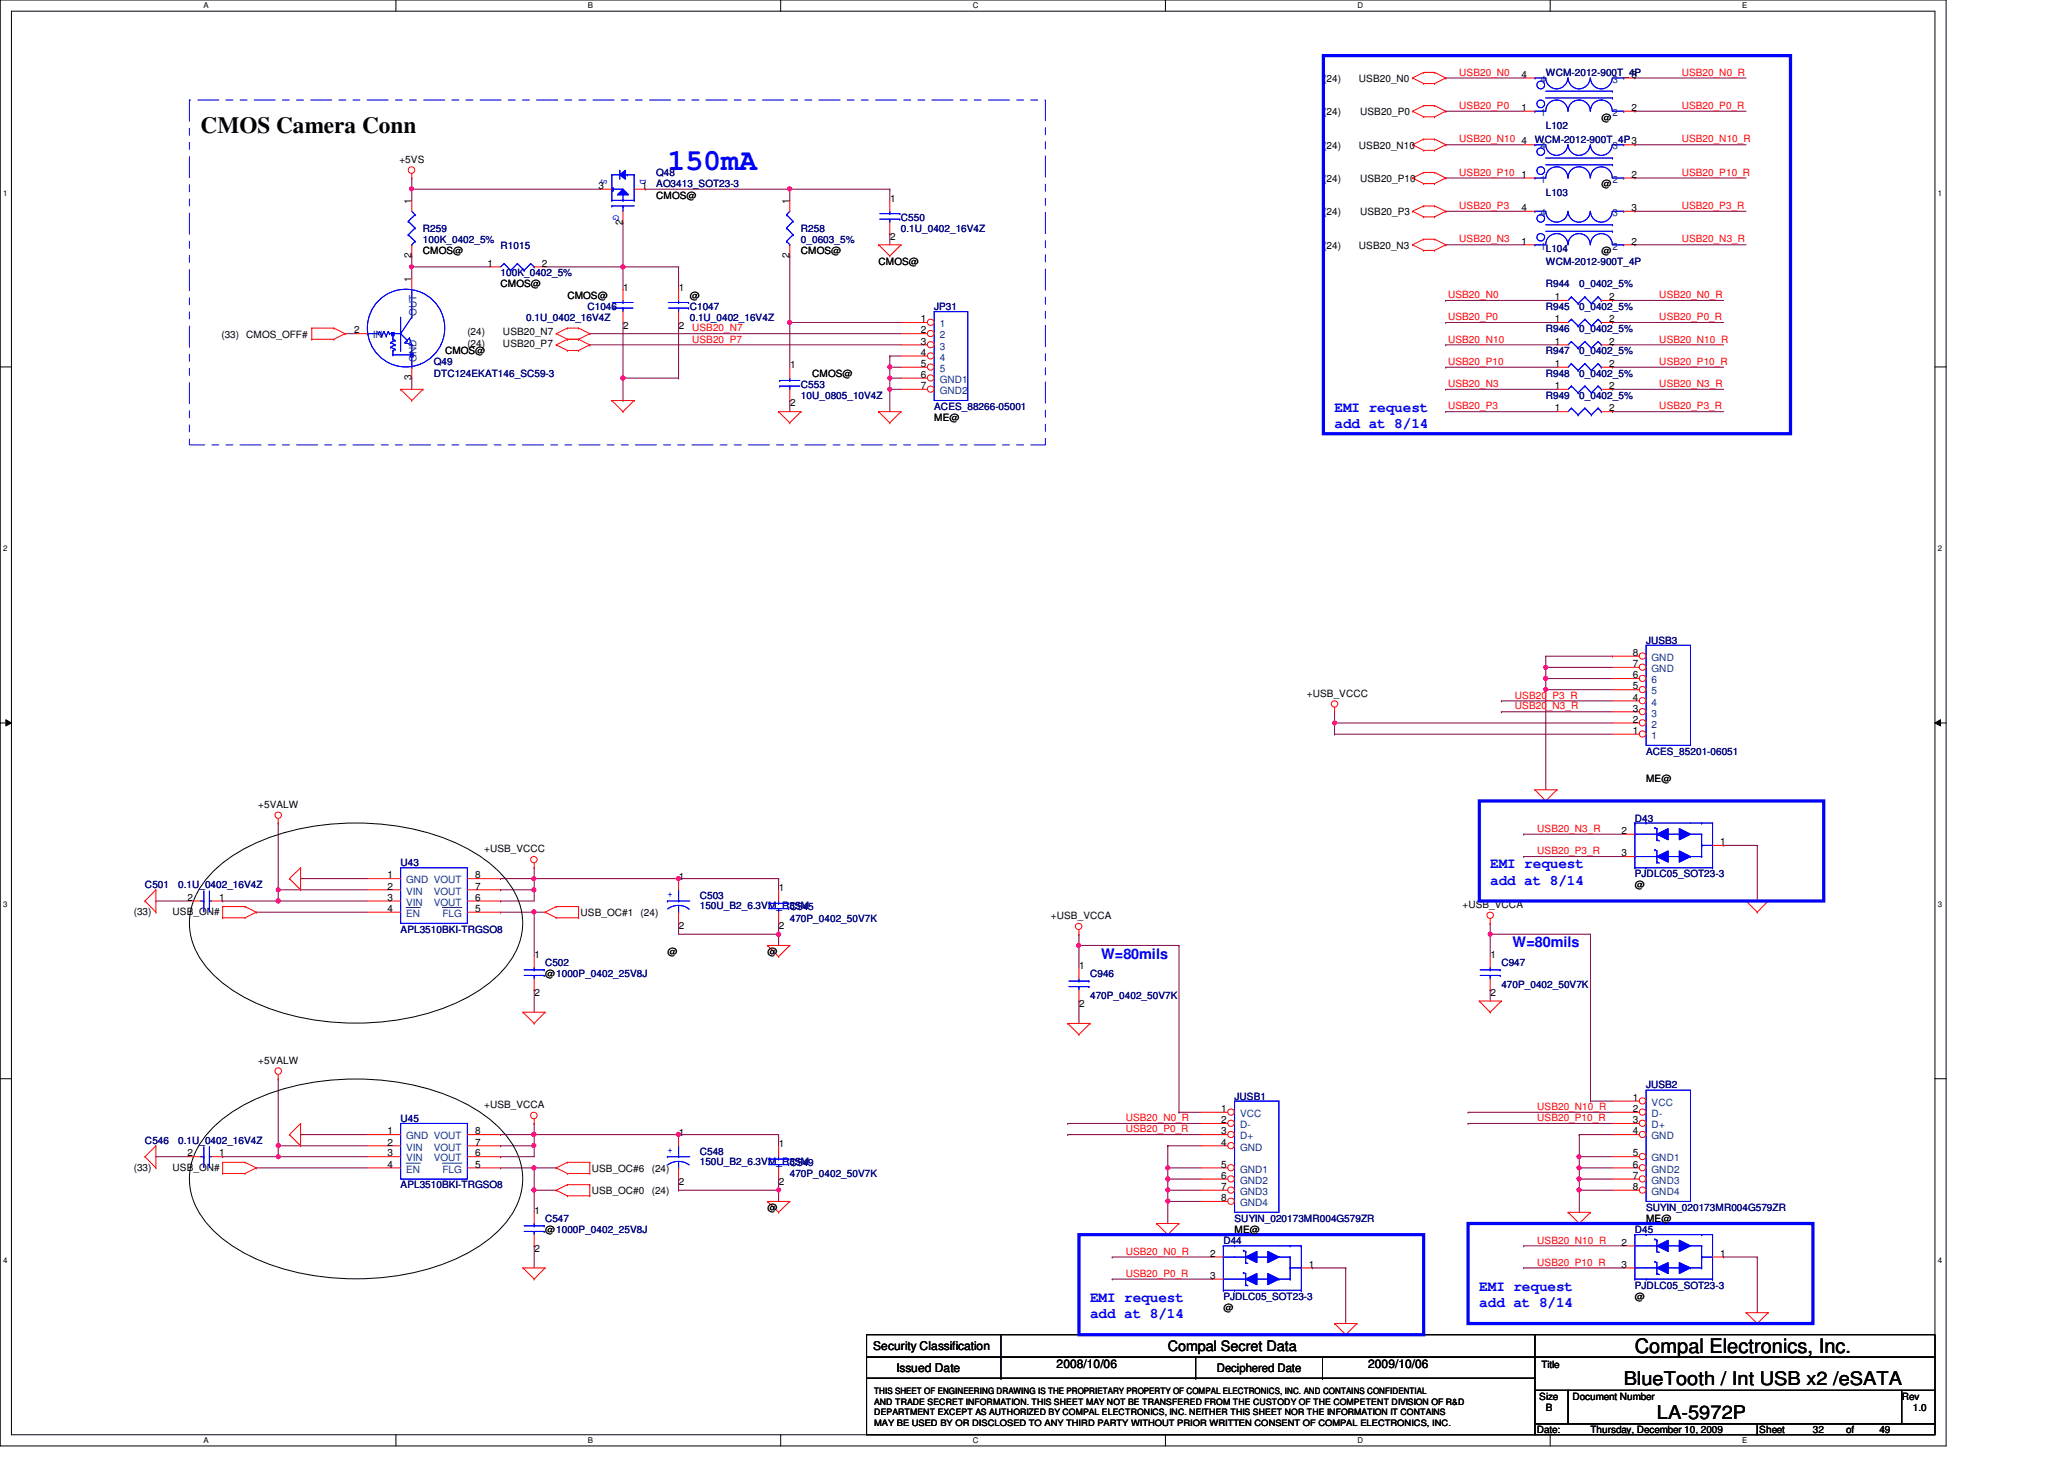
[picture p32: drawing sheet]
<svg xmlns="http://www.w3.org/2000/svg" width="297mm" height="210mm" viewBox="0 0 297 210" stroke-linecap="round" stroke-linejoin="round" font-family="sans-serif">
<defs><g id="words">
<text font-size="4.3" fill="#00f" x="96.1" y="24.4">150mA</text>
<text font-size="3.3" x="28.9" y="19.1">CMOS Camera Conn</text>
<text font-size="2.9" x="235.3" y="194.6">Compal Electronics, Inc.</text>
<g font-size="2.7">
<text x="233.7" y="199.3">BlueTooth / Int USB x2 /eSATA</text>
<text x="238.5" y="204.1">LA-5972P</text>
</g>
<g font-size="2.1" fill="#00f">
<text x="192.1" y="59.3">EMI request</text>
<text x="192.1" y="61.6">add at 8/14</text>
<text x="214.5" y="124.9">EMI request</text>
<text x="214.5" y="127.3">add at 8/14</text>
<text x="158.5" y="137.9">W=80mils</text>
<text x="217.7" y="136.3">W=80mils</text>
<text x="212.9" y="185.7">EMI request</text>
<text x="156.9" y="187.3">EMI request</text>
<text x="156.9" y="189.7">add at 8/14</text>
<text x="212.9" y="188">add at 8/14</text>
</g>
<text font-size="2.1" x="168.1" y="194.4">Compal Secret Data</text>
<g font-size="1.7">
<text x="125.7" y="194.3">Security Classification</text>
<text x="129" y="197.3">Issued Date</text>
<text x="152.1" y="196.8">2008/10/06</text>
<text x="175.1" y="197.4">Deciphered Date</text>
<text x="196.9" y="196.8">2009/10/06</text>
</g>
<g font-size="1.4">
<text x="190.5" y="11.8">(24)</text>
<text x="195.6" y="11.8">USB20_N0</text>
<text x="219" y="11.2">4</text>
<text x="234.8" y="11.2">3</text>
<text x="190.5" y="16.6">(24)</text>
<text x="195.7" y="16.6">USB20_P0</text>
<text x="219" y="16">1</text>
<text x="230.5" y="17.4">@</text>
<text x="234.8" y="16">2</text>
<text x="57.5" y="23.5">+5VS</text>
<text x="190.5" y="21.4">(24)</text>
<text x="195.6" y="21.4">USB20_N10</text>
<text x="219" y="20.8">4</text>
<text x="59.2" y="29.3" transform="rotate(-90 59.2 29.3)">1</text>
<text x="86.1" y="27.2">3</text>
<text x="92.4" y="27.2">1</text>
<text x="94.4" y="28.6">CMOS@</text>
<text x="113.6" y="29.3" transform="rotate(-90 113.6 29.3)">1</text>
<text x="128.1" y="29">1</text>
<text x="190.5" y="26.2">(24)</text>
<text x="195.7" y="26.2">USB20_P10</text>
<text x="219" y="25.6">1</text>
<text x="230.5" y="27">@</text>
<text x="234.8" y="25.6">2</text>
<text x="89.6" y="32.3" transform="rotate(-90 89.6 32.3)">2</text>
<text x="128.1" y="34.5">2</text>
<text x="190.5" y="31">(24)</text>
<text x="190.5" y="35.8">(24)</text>
<text x="195.6" y="35.8">USB20_N3</text>
<text x="195.7" y="31">USB20_P3</text>
<text x="219" y="35.2">1</text>
<text x="219" y="30.4">4</text>
<text x="234.8" y="30.4">3</text>
<text x="234.8" y="35.2">2</text>
<text x="59.2" y="40.5" transform="rotate(-90 59.2 40.5)">1</text>
<text x="59.2" y="37.1" transform="rotate(-90 59.2 37.1)">2</text>
<text x="60.9" y="36.6">CMOS@</text>
<text x="70.1" y="38.4">1</text>
<text x="72" y="41.4">CMOS@</text>
<text x="78" y="38.4">2</text>
<text x="89.7" y="41.8">1</text>
<text x="97.7" y="41.8">1</text>
<text x="113.6" y="37.1" transform="rotate(-90 113.6 37.1)">2</text>
<text x="115.3" y="36.6">CMOS@</text>
<text x="126.4" y="38.2">CMOS@</text>
<text x="230.5" y="36.6">@</text>
<text x="51" y="48">2</text>
<text x="81.7" y="43">CMOS@</text>
<text x="89.7" y="47.3">2</text>
<text x="97.7" y="47.3">2</text>
<text x="99.3" y="43">@</text>
<text x="132.5" y="46.4">1</text>
<text x="132.5" y="48">2</text>
<text x="223.8" y="46.4">1</text>
<text x="223.8" y="43.2">1</text>
<text x="231.6" y="46.4">2</text>
<text x="231.6" y="43.2">2</text>
<text x="31.9" y="48.6">(33) CMOS_OFF#</text>
<text x="64" y="51">CMOS@</text>
<text x="67.3" y="48.3">(24)</text>
<text x="67.3" y="49.9">(24)</text>
<text x="72.4" y="48.3">USB20_N7</text>
<text x="72.4" y="49.9">USB20_P7</text>
<text x="113.7" y="53">1</text>
<text x="132.5" y="49.6">3</text>
<text x="132.5" y="51.2">4</text>
<text x="132.5" y="52.8">5</text>
<text x="223.8" y="52.8">1</text>
<text x="223.8" y="49.6">1</text>
<text x="231.6" y="52.8">2</text>
<text x="231.6" y="49.6">2</text>
<text x="59.2" y="54.7" transform="rotate(-90 59.2 54.7)">3</text>
<text x="113.7" y="58.5">2</text>
<text x="116.9" y="54.2">CMOS@</text>
<text x="132.5" y="56">7</text>
<text x="132.5" y="54.4">6</text>
<text x="223.8" y="59.2">1</text>
<text x="223.8" y="56">1</text>
<text x="231.6" y="59.2">2</text>
<text x="231.6" y="56">2</text>
<text x="134.4" y="60.6">ME@</text>
<text x="235" y="96">7</text>
<text x="235" y="94.4">8</text>
<text x="188.1" y="100.2">+USB_VCCC</text>
<text x="235" y="100.8">4</text>
<text x="235" y="99.2">5</text>
<text x="235" y="97.6">6</text>
<text x="235" y="105.6">1</text>
<text x="235" y="104">2</text>
<text x="235" y="102.4">3</text>
<text x="236.9" y="112.4">ME@</text>
<text x="37.2" y="116.2">+5VALW</text>
<text x="233.4" y="120">2</text>
<text x="69.7" y="122.6">+USB_VCCC</text>
<text x="233.4" y="123.2">3</text>
<text x="247.6" y="121.6">1</text>
<text x="19.3" y="131.6">(33)</text>
<text x="24.8" y="131.6">USB_ON#</text>
<text x="27" y="129.6">2</text>
<text x="31.5" y="129.6">1</text>
<text x="55.7" y="129.6">3</text>
<text x="55.7" y="126.4">1</text>
<text x="55.7" y="131.2">4</text>
<text x="55.7" y="128">2</text>
<text x="68.4" y="131.2">5</text>
<text x="68.4" y="129.6">6</text>
<text x="68.4" y="128">7</text>
<text x="68.4" y="126.4">8</text>
<text x="83.6" y="131.8">USB_OC#1</text>
<text x="92.2" y="131.8">(24)</text>
<text x="97.7" y="126.6">1</text>
<text x="112.1" y="128.2">1</text>
<text x="210.5" y="130.6">+USB_VCCA</text>
<text x="235.3" y="127.8">@</text>
<text x="76.9" y="137.8">1</text>
<text x="96.1" y="137.4">@</text>
<text x="97.7" y="133.7">2</text>
<text x="110.4" y="137.4">@</text>
<text x="112.1" y="133.7">2</text>
<text x="151.3" y="132.2">+USB_VCCA</text>
<text x="214.5" y="137.8">1</text>
<text x="76.9" y="143.3">2</text>
<text x="78.4" y="140.6">@1000P_0402_25V8J</text>
<text x="155.3" y="139.4">1</text>
<text x="214.5" y="143.3">2</text>
<text x="155.3" y="144.9">2</text>
<text x="37.2" y="153.1">+5VALW</text>
<text x="69.7" y="159.5">+USB_VCCA</text>
<text x="175.8" y="160">1</text>
<text x="175.8" y="161.6">2</text>
<text x="235" y="158.4">1</text>
<text x="235" y="160">2</text>
<text x="235" y="161.6">3</text>
<text x="27" y="166.4">2</text>
<text x="31.5" y="166.4">1</text>
<text x="55.7" y="166.4">3</text>
<text x="55.7" y="163.2">1</text>
<text x="55.7" y="168">4</text>
<text x="55.7" y="164.8">2</text>
<text x="68.4" y="168">5</text>
<text x="68.4" y="166.4">6</text>
<text x="68.4" y="164.8">7</text>
<text x="68.4" y="163.2">8</text>
<text x="97.7" y="163.4">1</text>
<text x="112.1" y="165">1</text>
<text x="175.8" y="163.2">3</text>
<text x="175.8" y="164.8">4</text>
<text x="175.8" y="168">5</text>
<text x="235" y="163.2">4</text>
<text x="235" y="166.4">5</text>
<text x="235" y="168">6</text>
<text x="19.3" y="168.4">(33)</text>
<text x="24.8" y="168.4">USB_ON#</text>
<text x="85.2" y="171.8">USB_OC#0</text>
<text x="85.2" y="168.6">USB_OC#6</text>
<text x="93.8" y="171.8">(24)</text>
<text x="93.8" y="168.6">(24)</text>
<text x="97.7" y="170.5">2</text>
<text x="112.1" y="170.5">2</text>
<text x="175.8" y="169.6">6</text>
<text x="175.8" y="171.2">7</text>
<text x="175.8" y="172.8">8</text>
<text x="235" y="169.6">7</text>
<text x="235" y="171.2">8</text>
<text x="76.9" y="174.6">1</text>
<text x="78.4" y="177.4">@1000P_0402_25V8J</text>
<text x="110.4" y="174.2">@</text>
<text x="177.7" y="177.4">ME@</text>
<text x="233.4" y="179.2">2</text>
<text x="236.9" y="175.8">ME@</text>
<text x="76.9" y="180.1">2</text>
<text x="174.2" y="180.8">2</text>
<text x="174.2" y="184">3</text>
<text x="188.4" y="182.4">1</text>
<text x="233.4" y="182.4">3</text>
<text x="247.6" y="180.8">1</text>
<text x="176.1" y="188.6">@</text>
<text x="235.3" y="187">@</text>
<text x="221.8" y="196.8">Title</text>
<text x="221.5" y="201.4">Size</text>
<text x="222.5" y="203">B</text>
<text x="226.3" y="201.4">Document Number</text>
<text x="273.7" y="201.4">Rev</text>
<text x="275.3" y="203">1.0</text>
<text x="221.2" y="206.2">Date:</text>
<text x="228.9" y="206.2">Thursday, December 10, 2009</text>
<text x="253.2" y="206.2">Sheet</text>
<text x="260.9" y="206.2">32</text>
<text x="265.7" y="206.2">of</text>
<text x="270.5" y="206.2">49</text>
</g>
<g font-size="1.4" fill="#f00">
<text x="210" y="10.9">USB20_N0</text>
<text x="242" y="10.9">USB20_N0_R</text>
<text x="210" y="15.7">USB20_P0</text>
<text x="242" y="15.7">USB20_P0_R</text>
<text x="210" y="20.5">USB20_N10</text>
<text x="242" y="20.5">USB20_N10_R</text>
<text x="210" y="25.3">USB20_P10</text>
<text x="242" y="25.3">USB20_P10_R</text>
<text x="210" y="30.1">USB20_P3</text>
<text x="210" y="34.9">USB20_N3</text>
<text x="242" y="34.9">USB20_N3_R</text>
<text x="242" y="30.1">USB20_P3_R</text>
<text x="99.6" y="47.7">USB20_N7</text>
<text x="208.4" y="42.9">USB20_N0</text>
<text x="208.4" y="46.1">USB20_P0</text>
<text x="238.8" y="42.9">USB20_N0_R</text>
<text x="238.8" y="46.1">USB20_P0_R</text>
<text x="99.6" y="49.3">USB20_P7</text>
<text x="208.4" y="52.5">USB20_P10</text>
<text x="208.4" y="49.3">USB20_N10</text>
<text x="238.8" y="52.5">USB20_P10_R</text>
<text x="238.8" y="49.3">USB20_N10_R</text>
<text x="208.4" y="58.9">USB20_P3</text>
<text x="208.4" y="55.7">USB20_N3</text>
<text x="238.8" y="58.9">USB20_P3_R</text>
<text x="238.8" y="55.7">USB20_N3_R</text>
<text x="218" y="100.5">USB20_P3_R</text>
<text x="218" y="102.1">USB20_N3_R</text>
<text x="221.2" y="119.7">USB20_N3_R</text>
<text x="221.2" y="122.9">USB20_P3_R</text>
<text x="162" y="161.3">USB20_N0_R</text>
<text x="221.2" y="161.3">USB20_P10_R</text>
<text x="221.2" y="159.7">USB20_N10_R</text>
<text x="162" y="162.9">USB20_P0_R</text>
<text x="221.2" y="178.9">USB20_N10_R</text>
<text x="162" y="183.7">USB20_P0_R</text>
<text x="162" y="180.5">USB20_N0_R</text>
<text x="221.2" y="182.1">USB20_P10_R</text>
</g>
<g font-size="1.4" fill="#004080">
<text x="221.7" y="11.9">4</text>
<text x="232.1" y="11.9">3</text>
<text x="221.7" y="16.7">1</text>
<text x="232.1" y="16.7">2</text>
<text x="221.7" y="21.5">4</text>
<text x="232.1" y="21.5">3</text>
<text x="221.7" y="26.3">1</text>
<text x="232.1" y="26.3">2</text>
<text x="221.7" y="35.9">1L104</text>
<text x="221.7" y="31.1">4</text>
<text x="232.1" y="31.1">3</text>
<text x="232.1" y="35.9">2</text>
<text x="59.9" y="45.5" transform="rotate(-90 59.9 45.5)">OUT</text>
<text x="135.3" y="47.1">1</text>
<text x="53.7" y="48.7">IN</text>
<text x="59.9" y="52" transform="rotate(-90 59.9 52)">GND</text>
<text x="135.3" y="48.7">2</text>
<text x="135.3" y="50.3">3</text>
<text x="135.3" y="51.9">4</text>
<text x="135.3" y="53.5">5</text>
<text x="135.3" y="56.7">GND2</text>
<text x="135.3" y="55.1">GND1</text>
<text x="237.7" y="95.1">GND</text>
<text x="237.7" y="96.7">GND</text>
<text x="237.7" y="101.5">4</text>
<text x="237.7" y="99.9">5</text>
<text x="237.7" y="98.3">6</text>
<text x="237.7" y="106.3">1</text>
<text x="237.7" y="104.7">2</text>
<text x="237.7" y="103.1">3</text>
<text x="58.5" y="130.3">VIN</text>
<text x="58.5" y="127.1">GND VOUT</text>
<text x="58.5" y="131.9">EN</text>
<text x="58.5" y="128.7">VIN</text>
<text x="62.4" y="130.3">VOUT</text>
<text x="62.4" y="128.7">VOUT</text>
<text x="63.7" y="131.9">FLG</text>
<text x="178.5" y="160.7">VCC</text>
<text x="237.7" y="159.1">VCC</text>
<text x="237.7" y="160.7">D-</text>
<text x="58.5" y="167.1">VIN</text>
<text x="58.5" y="163.9">GND VOUT</text>
<text x="58.5" y="165.5">VIN</text>
<text x="62.4" y="167.1">VOUT</text>
<text x="62.4" y="165.5">VOUT</text>
<text x="178.5" y="162.3">D-</text>
<text x="178.5" y="163.9">D+</text>
<text x="178.5" y="165.5">GND</text>
<text x="237.7" y="162.3">D+</text>
<text x="237.7" y="163.9">GND</text>
<text x="237.7" y="167.1">GND1</text>
<text x="58.5" y="168.7">EN</text>
<text x="63.7" y="168.7">FLG</text>
<text x="178.5" y="168.7">GND1</text>
<text x="178.5" y="170.3">GND2</text>
<text x="178.5" y="171.9">GND3</text>
<text x="178.5" y="173.5">GND4</text>
<text x="237.7" y="168.7">GND2</text>
<text x="237.7" y="170.3">GND3</text>
<text x="237.7" y="171.9">GND4</text>
</g>
<g font-size="1.4" fill="#000080">
<text x="222.5" y="11">WCM-2012-900T_4P</text>
<text x="220.9" y="20.6">WCM-2012-900T_4P3</text>
<text x="222.5" y="18.6">L102</text>
<text x="94.4" y="25.4">Q48</text>
<text x="94.4" y="27">AO3413_SOT23-3</text>
<text x="222.5" y="28.2">L103</text>
<text x="60.9" y="33.4">R259</text>
<text x="60.9" y="35">100K_0402_5%</text>
<text x="72" y="35.8">R1015</text>
<text x="115.3" y="33.4">R258</text>
<text x="115.3" y="35">0_0603_5%</text>
<text x="129.7" y="31.7">C550</text>
<text x="129.7" y="33.4">0.1U_0402_16V4Z</text>
<text x="72" y="39.8">100K_0402_5%</text>
<text x="222.5" y="38.2">WCM-2012-900T_4P</text>
<text x="222.5" y="41.4">R944</text>
<text x="227.3" y="41.4">0_0402_5%</text>
<text x="75.7" y="46.2">0.1U_0402_16V4Z</text>
<text x="84.5" y="44.6">C1046</text>
<text x="99.3" y="44.6">C1047</text>
<text x="99.3" y="46.2">0.1U_0402_16V4Z</text>
<text x="134.4" y="44.6">JP31</text>
<text x="222.5" y="47.8">R946</text>
<text x="222.5" y="44.6">R945</text>
<text x="227.3" y="47.8">0_0402_5%</text>
<text x="227.3" y="44.6">0_0402_5%</text>
<text x="62.4" y="52.6">Q49</text>
<text x="222.5" y="51">R947</text>
<text x="227.3" y="51">0_0402_5%</text>
<text x="62.4" y="54.2">DTC124EKAT146_SC59-3</text>
<text x="115.3" y="55.8">C553</text>
<text x="115.3" y="57.4">10U_0805_10V4Z</text>
<text x="134.4" y="59">ACES_88266-05001</text>
<text x="222.5" y="57.4">R949</text>
<text x="222.5" y="54.2">R948</text>
<text x="227.3" y="57.4">0_0402_5%</text>
<text x="227.3" y="54.2">0_0402_5%</text>
<text x="236.9" y="92.6">JUSB3</text>
<text x="236.9" y="108.6">ACES_85201-06051</text>
<text x="235.3" y="118.2">D43</text>
<text x="57.7" y="124.6">U43</text>
<text x="20.9" y="127.8">C501</text>
<text x="25.7" y="127.8">0.1U_0402_16V4Z</text>
<text x="100.7" y="129.4">C503</text>
<text x="100.7" y="130.8">150U_B2_6.3VM_R35M</text>
<text x="113.7" y="131">C545</text>
<text x="235.3" y="126.2">PJDLC05_SOT23-3</text>
<text x="57.7" y="134.2">APL3510BKI-TRGSO8</text>
<text x="113.7" y="132.6">470P_0402_50V7K</text>
<text x="78.4" y="139">C502</text>
<text x="156.9" y="140.6">C946</text>
<text x="156.9" y="143.8">470P_0402_50V7K</text>
<text x="216.1" y="139">C947</text>
<text x="216.1" y="142.2">470P_0402_50V7K</text>
<text x="57.7" y="161.4">U45</text>
<text x="177.7" y="158.2">JUSB1</text>
<text x="236.9" y="156.6">JUSB2</text>
<text x="20.9" y="164.6">C546</text>
<text x="25.7" y="164.6">0.1U_0402_16V4Z</text>
<text x="100.7" y="166.2">C548</text>
<text x="100.7" y="167.6">150U_B2_6.3VM_R35M</text>
<text x="113.7" y="167.8">C549</text>
<text x="57.7" y="171">APL3510BKI-TRGSO8</text>
<text x="113.7" y="169.4">470P_0402_50V7K</text>
<text x="78.4" y="175.8">C547</text>
<text x="176.1" y="179">D44</text>
<text x="177.7" y="175.8">SUYIN_020173MR004G579ZR</text>
<text x="235.3" y="177.4">D45</text>
<text x="236.9" y="174.2">SUYIN_020173MR004G579ZR</text>
<text x="235.3" y="185.4">PJDLC05_SOT23-3</text>
<text x="176.1" y="187">PJDLC05_SOT23-3</text>
</g>
<g font-size="1.4" fill="#00f">
<text x="86.5" y="25.8" transform="rotate(90 86.5 25.8)">S</text>
<text x="92.1" y="25.8" transform="rotate(90 92.1 25.8)">D</text>
<text x="88.3" y="30.9" transform="rotate(90 88.3 30.9)">G</text>
<text x="96.1" y="129">+</text>
<text x="96.1" y="165.9">+</text>
</g>
<g font-size="1.3">
<text x="125.8" y="203.6">DEPARTMENT EXCEPT AS AUTHORIZED BY COMPAL ELECTRONICS, INC. NEITHER THIS SHEET NOR THE INFORMATION IT CONTAINS</text>
<text x="125.8" y="200.6">THIS SHEET OF ENGINEERING DRAWING IS THE PROPRIETARY PROPERTY OF COMPAL ELECTRONICS, INC. AND CONTAINS CONFIDENTIAL</text>
<text x="125.8" y="202.1">AND TRADE SECRET INFORMATION. THIS SHEET MAY NOT BE TRANSFERED FROM THE CUSTODY OF THE COMPETENT DIVISION OF R&amp;D</text>
<text x="125.8" y="205.1">MAY BE USED BY OR DISCLOSED TO ANY THIRD PARTY WITHOUT PRIOR WRITTEN CONSENT OF COMPAL ELECTRONICS, INC.</text>
</g>
<g font-size="1.1">
<text x="29.3" y="1.1">A</text>
<text x="84.6" y="1.1">B</text>
<text x="140" y="1.1">C</text>
<text x="195.4" y="1.1">D</text>
<text x="250.7" y="1.1">E</text>
<text x=".5" y="28.2">1</text>
<text x="278.9" y="28.2">1</text>
<text x=".5" y="79.3">2</text>
<text x="278.9" y="79.3">2</text>
<text x=".5" y="130.6">3</text>
<text x="278.9" y="130.6">3</text>
<text x=".5" y="181.7">4</text>
<text x="278.9" y="181.7">4</text>
<text x="29.3" y="207.6">A</text>
<text x="84.6" y="207.6">B</text>
<text x="140" y="207.6">C</text>
<text x="195.4" y="207.6">D</text>
<text x="250.7" y="207.6">E</text>
</g>
</g></defs>
<path d="M0 0h280.1v208h-280.1zM1.6 1.6h276.9v204.8h-276.9z" fill="none" stroke="#000" stroke-width=".14"/>
<g fill="#fff">
<path d="M29.3 .2h.7v1.2h-.7z"/>
<path d="M29.3 206.6h.7v1.2h-.7z"/>
</g>
<path d="M57 0v1.6M57 206.4v1.6" fill="none" stroke="#000" stroke-width=".14"/>
<g fill="#fff">
<path d="M84.6 .2h.7v1.2h-.7z"/>
<path d="M84.6 206.6h.7v1.2h-.7z"/>
</g>
<path d="M112.3 0v1.6M112.3 206.4v1.6" fill="none" stroke="#000" stroke-width=".14"/>
<g fill="#fff">
<path d="M140 .2h.8v1.2h-.8z"/>
<path d="M140 206.6h.8v1.2h-.8z"/>
</g>
<path d="M167.7 0v1.6M167.7 206.4v1.6" fill="none" stroke="#000" stroke-width=".14"/>
<g fill="#fff">
<path d="M195.4 .2h.7v1.2h-.7z"/>
<path d="M195.4 206.6h.7v1.2h-.7z"/>
</g>
<path d="M223.1 0v1.6M223.1 206.4v1.6" fill="none" stroke="#000" stroke-width=".14"/>
<g fill="#fff">
<path d="M250.7 .2h.8v1.2h-.8z"/>
<path d="M250.7 206.6h.8v1.2h-.8z"/>
<path d="M.5 27.2h.6v1.2h-.6z"/>
<path d="M278.9 27.2h.6v1.2h-.6z"/>
<path d="M.5 78.4h.6v1.1h-.6z"/>
<path d="M278.9 78.4h.6v1.1h-.6z"/>
</g>
<path d="M0 52.8h1.6M278.5 52.8h1.6" fill="none" stroke="#000" stroke-width=".14"/>
<g fill="#fff">
<path d="M.5 129.6h.6v1.2h-.6z"/>
<path d="M278.9 129.6h.6v1.2h-.6z"/>
</g>
<path d="M0 104h1.6M.8 103.5l.8 .5-.8 .4zM278.5 104l.8-.5v.9zM278.5 104h1.6" fill="none" stroke="#000" stroke-width=".14"/>
<path d="M.8 103.5l.8 .5-.8 .4zM278.5 104l.8-.5v.9z" fill="#000"/>
<g fill="#fff">
<path d="M.5 180.8h.6v1.1h-.6z"/>
<path d="M278.9 180.8h.6v1.1h-.6z"/>
</g>
<path d="M0 155.2h1.6M278.5 155.2h1.6" fill="none" stroke="#000" stroke-width=".14"/>
<path d="M155.3 134.4h.1M155.3 136h.1M155.3 134.4v4.8M155.3 136h14.4M155.3 144h.1M155.3 144v3.2" fill="none" stroke="#800040" stroke-width=".14"/>
<circle cx="155.2" cy="136" r=".3" fill="#f0f"/>
<circle cx="155.2" cy="136" r=".3" fill="none" stroke="#f0f" stroke-width=".14"/>
<path d="M169.7 136h.1M169.7 136v24M168.1 172.8h.1M168.1 172.8v3.2" fill="none" stroke="#800040" stroke-width=".14"/>
<circle cx="168.1" cy="172.8" r=".3" fill="#f0f"/>
<circle cx="168.1" cy="172.8" r=".3" fill="none" stroke="#f0f" stroke-width=".14"/>
<path d="M168.1 168h.1M168.1 164.8h.1M168.1 169.6h.1M168.1 168h4.8M168.1 164.8v4.8M168.1 169.6h4.8" fill="none" stroke="#800040" stroke-width=".14"/>
<circle cx="168.1" cy="168" r=".3" fill="#f0f"/>
<circle cx="168.1" cy="168" r=".3" fill="none" stroke="#f0f" stroke-width=".14"/>
<path d="M168.1 171.2h.1M168.1 169.6h.1M168.1 171.2h4.8M168.1 169.6v1.6" fill="none" stroke="#800040" stroke-width=".14"/>
<circle cx="168" cy="169.6" r=".31" fill="#f0f"/>
<circle cx="168" cy="169.6" r=".31" fill="none" stroke="#f0f" stroke-width=".14"/>
<path d="M168.1 172.8h.1M168.1 171.2h.1M168.1 172.8h4.8M168.1 171.2v1.6" fill="none" stroke="#800040" stroke-width=".14"/>
<circle cx="168.1" cy="171.2" r=".3" fill="#f0f"/>
<circle cx="168.1" cy="171.2" r=".3" fill="none" stroke="#f0f" stroke-width=".14"/>
<path d="M214.5 132.8h.1M214.5 134.4h.1M214.5 132.8v4.8M214.5 134.4h14.4M214.5 142.4h.1M214.5 142.4v1.6M153.7 163.2h.1M153.7 161.6h.1M153.7 163.2h19.2M153.7 161.6h19.2M168.1 164.8h.1M168.1 164.8h4.8" fill="none" stroke="#800040" stroke-width=".14"/>
<circle cx="214.5" cy="134.4" r=".3" fill="#f0f"/>
<circle cx="214.5" cy="134.4" r=".3" fill="none" stroke="#f0f" stroke-width=".14"/>
<path d="M228.9 134.4h.1M228.9 134.4v24M227.3 171.2h.1M227.3 171.2v3.2" fill="none" stroke="#800040" stroke-width=".14"/>
<circle cx="227.2" cy="171.2" r=".3" fill="#f0f"/>
<circle cx="227.2" cy="171.2" r=".3" fill="none" stroke="#f0f" stroke-width=".14"/>
<path d="M227.3 166.4h.1M227.3 163.2h.1M227.3 168h.1M227.3 166.4h4.8M227.3 163.2v4.8M227.3 168h4.8" fill="none" stroke="#800040" stroke-width=".14"/>
<circle cx="227.2" cy="166.4" r=".3" fill="#f0f"/>
<circle cx="227.2" cy="166.4" r=".3" fill="none" stroke="#f0f" stroke-width=".14"/>
<path d="M227.3 169.6h.1M227.3 168h.1M227.3 169.6h4.8M227.3 168v1.6" fill="none" stroke="#800040" stroke-width=".14"/>
<circle cx="227.2" cy="168" r=".3" fill="#f0f"/>
<circle cx="227.2" cy="168" r=".3" fill="none" stroke="#f0f" stroke-width=".14"/>
<path d="M227.3 171.2h.1M227.3 169.6h.1M227.3 171.2h4.8M227.3 169.6v1.6" fill="none" stroke="#800040" stroke-width=".14"/>
<circle cx="227.2" cy="169.6" r=".31" fill="#f0f"/>
<circle cx="227.2" cy="169.6" r=".31" fill="none" stroke="#f0f" stroke-width=".14"/>
<path d="M222.5 96h.1M222.5 96h9.6M211.3 161.6h.1M211.3 160h.1M211.3 161.6h20.8M211.3 160h20.8M227.3 163.2h.1M227.3 163.2h4.8" fill="none" stroke="#800040" stroke-width=".14"/>
<circle cx="222.5" cy="96" r=".3" fill="#f0f"/>
<circle cx="222.5" cy="96" r=".3" fill="none" stroke="#f0f" stroke-width=".14"/>
<path d="M222.5 96h.1M222.5 97.6h.1M222.5 96v1.6M222.5 97.6h9.6M192.1 105.6h.1M192.1 104h.1M192.1 105.6h40M192.1 104v1.6" fill="none" stroke="#800040" stroke-width=".14"/>
<circle cx="192.1" cy="104" r=".3" fill="#f0f"/>
<circle cx="192.1" cy="104" r=".3" fill="none" stroke="#f0f" stroke-width=".14"/>
<path d="M222.5 99.2h.1M222.5 97.6h.1M222.5 99.2h9.6M222.5 97.6v1.6" fill="none" stroke="#800040" stroke-width=".14"/>
<circle cx="222.4" cy="97.6" r=".31" fill="#f0f"/>
<circle cx="222.4" cy="97.6" r=".31" fill="none" stroke="#f0f" stroke-width=".14"/>
<path d="M97.7 134.4h14.4M112.1 134.4h.1" fill="none" stroke="#800040" stroke-width=".14"/>
<circle cx="112.1" cy="134.4" r=".3" fill="#f0f"/>
<circle cx="112.1" cy="134.4" r=".3" fill="none" stroke="#f0f" stroke-width=".14"/>
<path d="M72 126.4h.1M72 129.6h.1M72 128h.1M72 126.4h4.9M72 129.6h4.9M76.9 126.4h.1M76.9 126.4v1.6h-4.9M112.1 132.8h.1M112.1 126.4h.1M112.1 126.4v1.6M112.1 132.8v1.6" fill="none" stroke="#800040" stroke-width=".14"/>
<circle cx="76.8" cy="126.4" r=".3" fill="#f0f"/>
<circle cx="76.8" cy="126.4" r=".3" fill="none" stroke="#f0f" stroke-width=".14"/>
<path d="M76.9 124.8h.1M76.9 131.2h.1M76.9 124.8v1.6M76.9 131.2v6.4" fill="none" stroke="#800040" stroke-width=".14"/>
<circle cx="76.8" cy="131.2" r=".3" fill="#f0f"/>
<circle cx="76.8" cy="131.2" r=".3" fill="none" stroke="#f0f" stroke-width=".14"/>
<path d="M72 131.2h.1M72 131.2h4.9M76.9 128h.1M76.9 128v1.6M76.9 142.4h.1M76.9 142.4v3.2" fill="none" stroke="#800040" stroke-width=".14"/>
<circle cx="76.8" cy="128" r=".3" fill="#f0f"/>
<circle cx="76.8" cy="128" r=".3" fill="none" stroke="#f0f" stroke-width=".14"/>
<path d="M40 118.4h.1M40 118.4v9.6M40 128h.1M40 128h12.9M76.9 131.2h.1M76.9 131.2h1.5" fill="none" stroke="#800040" stroke-width=".14"/>
<circle cx="40" cy="128" r=".3" fill="#f0f"/>
<circle cx="40" cy="128" r=".3" fill="none" stroke="#f0f" stroke-width=".14"/>
<path d="M40 129.6h.1M40 129.6h12.9" fill="none" stroke="#800040" stroke-width=".14"/>
<circle cx="40" cy="129.6" r=".31" fill="#f0f"/>
<circle cx="40" cy="129.6" r=".31" fill="none" stroke="#f0f" stroke-width=".14"/>
<path d="M22.4 129.6h.1M22.4 129.6h4.9M32 129.6h.1M40 128h.1M40 128v1.6h-8M43.3 126.4h.1M43.3 126.4h9.6M76.9 126.4h20.8M97.7 126.4h.1" fill="none" stroke="#800040" stroke-width=".14"/>
<circle cx="97.6" cy="126.4" r=".31" fill="#f0f"/>
<circle cx="97.6" cy="126.4" r=".31" fill="none" stroke="#f0f" stroke-width=".14"/>
<path d="M97.7 132.8h.1M97.7 126.4h14.4M97.7 132.8v1.6M112.1 126.4h.1M112.1 134.4h.1M112.1 134.4v1.6M97.7 171.2h.1M97.7 171.2h14.4" fill="none" stroke="#800040" stroke-width=".14"/>
<circle cx="112.1" cy="171.2" r=".3" fill="#f0f"/>
<circle cx="112.1" cy="171.2" r=".3" fill="none" stroke="#f0f" stroke-width=".14"/>
<path d="M72 163.2h.1M72 166.4h.1M72 164.8h.1M72 163.2h4.9M72 166.4h4.9M76.9 163.2h.1M76.9 163.2v1.6h-4.9M112.1 171.2h.1M112.1 163.2h.1M112.1 163.2v1.6M112.1 171.2v1.6" fill="none" stroke="#800040" stroke-width=".14"/>
<circle cx="76.8" cy="163.2" r=".3" fill="#f0f"/>
<circle cx="76.8" cy="163.2" r=".3" fill="none" stroke="#f0f" stroke-width=".14"/>
<path d="M72 168h.1M72 168h4.9M76.9 161.6h.1M76.9 171.2h.1M76.9 179.2h.1M76.9 164.8h.1M76.9 161.6v1.6M76.9 164.8v1.6M76.9 171.2v3.2M76.9 179.2v3.2" fill="none" stroke="#800040" stroke-width=".14"/>
<circle cx="76.8" cy="164.8" r=".3" fill="#f0f"/>
<circle cx="76.8" cy="164.8" r=".3" fill="none" stroke="#f0f" stroke-width=".14"/>
<path d="M40 155.2h.1M40 155.2v9.6M36.9 168h.1M36.9 168h16M40 164.8h.1M40 164.8h12.9M76.9 168h.1M76.9 168h3.1" fill="none" stroke="#800040" stroke-width=".14"/>
<circle cx="40" cy="164.8" r=".3" fill="#f0f"/>
<circle cx="40" cy="164.8" r=".3" fill="none" stroke="#f0f" stroke-width=".14"/>
<path d="M40 166.4h.1M40 166.4h12.9" fill="none" stroke="#800040" stroke-width=".14"/>
<circle cx="40" cy="166.4" r=".3" fill="#f0f"/>
<circle cx="40" cy="166.4" r=".3" fill="none" stroke="#f0f" stroke-width=".14"/>
<path d="M22.4 166.4h.1M22.4 166.4h4.9M32 166.4h.1M40 164.8h.1M40 164.8v1.6h-8M43.3 163.2h.1M43.3 163.2h9.6M97.7 163.2h.1M97.7 163.2h14.4" fill="none" stroke="#800040" stroke-width=".14"/>
<circle cx="97.6" cy="163.2" r=".31" fill="#f0f"/>
<circle cx="97.6" cy="163.2" r=".31" fill="none" stroke="#f0f" stroke-width=".14"/>
<path d="M76.9 171.2h.1M76.9 171.2h3.1M97.7 169.6h.1M97.7 169.6v1.6" fill="none" stroke="#800040" stroke-width=".14"/>
<circle cx="76.8" cy="171.2" r=".3" fill="#f0f"/>
<circle cx="76.8" cy="171.2" r=".3" fill="none" stroke="#f0f" stroke-width=".14"/>
<path d="M76.9 168h.1M76.9 168v3.2" fill="none" stroke="#800040" stroke-width=".14"/>
<circle cx="76.8" cy="168" r=".3" fill="#f0f"/>
<circle cx="76.8" cy="168" r=".3" fill="none" stroke="#f0f" stroke-width=".14"/>
<path d="M76.9 163.2h.1M76.9 163.2h20.8M112.1 169.6h.1M112.1 169.6v1.6" fill="none" stroke="#800040" stroke-width=".14"/>
<circle cx="76.8" cy="163.2" r=".3" fill="#f0f"/>
<circle cx="76.8" cy="163.2" r=".3" fill="none" stroke="#f0f" stroke-width=".14"/>
<g fill="none" stroke="#800040" stroke-width=".14">
<path d="M92.9 27.2h.1M92.9 27.2h20.8M113.7 27.2h.1M113.7 36.8h.1M113.7 27.2v1.6M113.7 36.8v9.6M84.9 48h.1M84.9 49.6h.1M84.9 48h44.8M84.9 49.6h44.8M128.1 52.8h.1M128.1 52.8h1.6"/>
<path d="M228.9 158.4h.1M228.9 158.4h3.2M169.7 160h.1M169.7 160h3.2"/>
</g>
<circle cx="128.1" cy="52.8" r=".3" fill="#f0f"/>
<circle cx="128.1" cy="52.8" r=".3" fill="none" stroke="#f0f" stroke-width=".14"/>
<path d="M128.1 56h.1M128.1 56v3.2" fill="none" stroke="#800040" stroke-width=".14"/>
<circle cx="128.1" cy="56" r=".3" fill="#f0f"/>
<circle cx="128.1" cy="56" r=".3" fill="none" stroke="#f0f" stroke-width=".14"/>
<path d="M59.3 27.2h.1M59.3 27.2v1.6M59.3 27.2h27.1" fill="none" stroke="#800040" stroke-width=".14"/>
<circle cx="59.2" cy="27.2" r=".3" fill="#f0f"/>
<circle cx="59.2" cy="27.2" r=".3" fill="none" stroke="#f0f" stroke-width=".14"/>
<path d="M59.3 25.6h.1M59.3 25.6v1.6M49.7 48h.1M49.7 48h1.6M59.3 54.4h.1M59.3 54.4v1.6M113.7 46.4h.1M113.7 46.4v6.4M128.1 51.2h.1M128.1 52.8h.1M128.1 51.2v3.2M128.1 51.2h1.6" fill="none" stroke="#800040" stroke-width=".14"/>
<circle cx="128.1" cy="54.4" r=".3" fill="#f0f"/>
<circle cx="128.1" cy="54.4" r=".3" fill="none" stroke="#f0f" stroke-width=".14"/>
<path d="M89.7 32h.1M89.7 32v6.4M113.7 27.2h.1M113.7 27.2h14.4M128.1 54.4h.1M128.1 56h.1M128.1 54.4v1.6M128.1 56h1.6" fill="none" stroke="#800040" stroke-width=".14"/>
<circle cx="113.6" cy="27.2" r=".31" fill="#f0f"/>
<circle cx="113.6" cy="27.2" r=".31" fill="none" stroke="#f0f" stroke-width=".14"/>
<path d="M59.3 38.4h.1M59.3 38.4v1.6M128.1 33.6h.1M128.1 33.6v1.6M113.7 46.4h.1M113.7 46.4h16" fill="none" stroke="#800040" stroke-width=".14"/>
<circle cx="113.6" cy="46.4" r=".31" fill="#f0f"/>
<circle cx="113.6" cy="46.4" r=".31" fill="none" stroke="#f0f" stroke-width=".14"/>
<g fill="none" stroke="#800040" stroke-width=".14">
<path d="M208.1 11.2h.1M208.1 16h.1M208.1 11.2h11.2M208.1 16h11.2M235.3 11.2h.1M235.3 16h.1M235.3 11.2h16M235.3 16h16M128.1 27.2h.1M128.1 27.2v1.6M208.1 20.8h.1M208.1 25.6h.1"/>
<path d="M208.1 30.4h.1M208.1 35.2h.1M208.1 20.8h11.2M208.1 25.6h11.2M208.1 30.4h11.2M208.1 35.2h11.2M235.3 20.8h.1M235.3 25.6h.1M235.3 35.2h.1M235.3 30.4h.1M235.3 20.8h16M235.3 25.6h16"/>
<path d="M235.3 30.4h16M235.3 35.2h16M113.7 57.6h.1M113.7 57.6v1.6M128.1 54.4h.1M128.1 54.4h1.6M208.1 59.2h.1M208.1 56h.1M208.1 43.2h.1M208.1 46.4h.1M208.1 52.8h.1M208.1 49.6h.1"/>
<path d="M208.1 59.2h16M208.1 56h16M208.1 52.8h16M208.1 49.6h16M208.1 43.2h16M208.1 46.4h16M232.1 59.2h.1M232.1 56h.1M232.1 52.8h.1M232.1 49.6h.1M232.1 43.2h.1M232.1 46.4h.1"/>
<path d="M232.1 59.2h16M232.1 56h16M232.1 52.8h16M232.1 49.6h16M232.1 43.2h16M232.1 46.4h16M222.5 94.4h.1M222.5 99.2h.1M222.5 94.4v1.6M222.5 99.2v14.4M222.5 94.4h9.6M232.1 94.4h.1"/>
<path d="M36.9 131.2h.1M36.9 131.2h16M219.3 123.2h.1M219.3 120h.1M219.3 123.2h14.4M219.3 120h14.4M248.1 121.6h.1M248.1 121.6h4.8M252.9 121.6h.1M252.9 121.6v8M219.3 179.2h.1M219.3 179.2h14.4"/>
<path d="M160.1 184h.1M160.1 180.8h.1M160.1 180.8h14.4M160.1 184h14.4M188.9 182.4h.1M188.9 182.4h4.8M193.7 182.4h.1M193.7 182.4v8M219.3 182.4h.1M219.3 182.4h14.4M248.1 180.8h.1M248.1 180.8h4.8"/>
<path d="M252.9 180.8h.1M252.9 180.8v8"/>
</g>
<circle cx="222.5" cy="99.2" r=".3" fill="#f0f"/>
<circle cx="222.5" cy="99.2" r=".3" fill="none" stroke="#f0f" stroke-width=".14"/>
<g fill="none" stroke="#800040" stroke-width=".14">
<path d="M89.7 38.4h8M97.7 38.4h.1M97.7 38.4v3.2M89.7 54.4h.1M89.7 46.4v8M97.7 41.6h.1M192.1 104h.1M192.1 102.4h.1M192.1 104h40M192.1 102.4v1.6M216.1 102.4h.1M216.1 100.8h.1"/>
<path d="M216.1 102.4h16M216.1 100.8h16"/>
</g>
<circle cx="89.6" cy="54.4" r=".31" fill="#f0f"/>
<circle cx="89.6" cy="54.4" r=".31" fill="none" stroke="#f0f" stroke-width=".14"/>
<path d="M89.7 38.4v3.2M89.7 54.4h.1M89.7 41.6h.1M89.7 54.4h8M97.7 54.4h.1M97.7 46.4v8" fill="none" stroke="#800040" stroke-width=".14"/>
<circle cx="89.6" cy="38.4" r=".31" fill="#f0f"/>
<circle cx="89.6" cy="38.4" r=".31" fill="none" stroke="#f0f" stroke-width=".14"/>
<path d="M59.3 38.4h.1M59.3 38.4h11.1M78.4 38.4h11.3M89.7 38.4h.1M89.7 57.6h.1M89.7 54.4v3.2" fill="none" stroke="#800040" stroke-width=".14"/>
<circle cx="59.2" cy="38.4" r=".3" fill="#f0f"/>
<circle cx="59.2" cy="38.4" r=".3" fill="none" stroke="#f0f" stroke-width=".14"/>
<path d="M59.3 36.8h.1M59.3 36.8v1.6" fill="none" stroke="#800040" stroke-width=".14"/>
<g fill="none" stroke="#f00" stroke-width=".14">
<path d="M203.3 11.2h.1M203.3 16h.1M203.3 11.2l1.6 .8M203.3 16l1.6 .8M204.9 10.4h.1M204.9 12h.1M204.9 15.2h.1M204.9 16.8h.1M204.9 10.4l-1.6 .8M204.9 10.4h1.6M204.9 12h1.6M204.9 15.2l-1.6 .8"/>
<path d="M204.9 15.2h1.6M204.9 16.8h1.6M206.5 10.4h.1M206.5 12h.1M206.5 15.2h.1M206.5 16.8h.1M206.5 10.4l1.6 .8M206.5 15.2l1.6 .8M208.1 11.2h.1M208.1 16h.1M208.1 11.2l-1.6 .8M208.1 16l-1.6 .8"/>
<path d="M59.3 25.6h.1M59.3 25v.6M126.4 35.2h.1M126.4 35.2h3.3M126.4 35.2l1.7 1.6M128.1 36.8h.1M129.7 35.2h.1M129.7 35.2l-1.6 1.6M203.3 20.8h.1M203.3 25.6h.1M203.3 35.2h.1M203.3 30.4h.1"/>
<path d="M203.3 20.8l1.6 .8M203.3 25.6l1.6 .8M203.3 35.2l1.6 .8M203.3 30.4l1.6 .8M204.9 20h.1M204.9 21.6h.1M204.9 24.8h.1M204.9 26.4h.1M204.9 34.4h.1M204.9 36h.1M204.9 29.6h.1M204.9 31.2h.1"/>
<path d="M204.9 20l-1.6 .8M204.9 20h1.6M204.9 21.6h1.6M204.9 24.8l-1.6 .8M204.9 24.8h1.6M204.9 26.4h1.6M204.9 34.4l-1.6 .8M204.9 34.4h1.6M204.9 36h1.6M204.9 29.6l-1.6 .8M204.9 29.6h1.6M204.9 31.2h1.6"/>
<path d="M206.5 20h.1M206.5 21.6h.1M206.5 24.8h.1M206.5 26.4h.1M206.5 34.4h.1M206.5 36h.1M206.5 29.6h.1M206.5 31.2h.1M206.5 20l1.6 .8M206.5 24.8l1.6 .8M206.5 34.4l1.6 .8M206.5 29.6l1.6 .8"/>
<path d="M208.1 20.8h.1M208.1 25.6h.1M208.1 35.2h.1M208.1 30.4h.1M208.1 20.8l-1.6 .8M208.1 25.6l-1.6 .8M208.1 35.2l-1.6 .8M208.1 30.4l-1.6 .8M219.3 35.2h1.6M219.3 30.4h1.6M219.3 25.6h1.6M219.3 20.8h1.6"/>
<path d="M233.7 35.2h1.6M233.7 30.4h1.6M233.7 25.6h1.6M233.7 20.8h1.6M44.9 48.8h.1M44.9 47.2h.1M44.9 48.8h3.1M44.9 47.2h3.1M44.9 47.2v1.6M48 47.2h.1M48 48.8h.1M48 47.2l1.7 .8"/>
<path d="M49.7 48h.1M49.7 48l-1.7 .8M57.7 56h.1M57.7 56h3.2M57.7 56l1.6 1.6M59.3 57.6h.1M60.9 56h.1M60.9 56l-1.6 1.6M80 48h.1M80 49.6h.1M80 48l1.7 .8M80 49.6l1.7 .8"/>
<path d="M81.7 48.8h.1M81.7 47.2h.1M81.7 50.4h.1M81.7 48.8h1.6M81.7 47.2h1.6M81.7 47.2l-1.7 .8M81.7 50.4h1.6M81.7 48.8l-1.7 .8M83.3 48.8h.1M83.3 47.2h.1M83.3 50.4h.1M83.3 47.2l1.6 .8"/>
<path d="M83.3 48.8l1.6 .8M84.9 48h.1M84.9 49.6h.1M84.9 48l-1.6 .8M84.9 49.6l-1.6 .8M88 57.6h.1M88 57.6h3.3M88 57.6l1.7 1.6M89.7 59.2h.1M91.3 57.6h.1M91.3 57.6l-1.6 1.6M112.1 59.2h.1"/>
<path d="M112.1 59.2h3.2M112.1 59.2l1.6 1.6M115.3 59.2h.1M115.3 59.2l-1.6 1.6M126.4 59.2h.1M126.4 59.2h3.3M126.4 59.2l1.7 1.6M129.7 59.2h.1M129.7 59.2l-1.6 1.6M224.1 52.8h1.6M230.5 52.8h1.6M113.7 60.8h.1"/>
<path d="M128.1 60.8h.1M40 118.4h.1M40 117.8v.6M192.1 102.4h.1M192.1 101.8v.6M220.9 113.6h.1M220.9 113.6h3.2M220.9 113.6l1.6 1.6M222.5 115.2h.1M224.1 113.6h.1M224.1 113.6l-1.6 1.6M20.9 129.6h.1"/>
<path d="M20.9 129.6l1.5 1.6M22.4 131.2h.1M22.4 128h.1M22.4 128v3.2M22.4 128l-1.5 1.6M32 130.4h.1M32 132h.1M32 132h3.3M32 130.4h3.3M32 130.4v1.6M35.3 132h.1M35.3 130.4h.1"/>
<path d="M35.3 130.4l1.6 .8M36.9 131.2h.1M36.9 131.2l-1.6 .8M41.7 126.4h.1M41.7 126.4l1.6 1.6M43.3 128h.1M43.3 124.8h.1M43.3 124.8v3.2M43.3 124.8l-1.6 1.6M76.9 124.8h.1M76.9 124.2v.6M78.4 131.2h.1"/>
<path d="M78.4 131.2l1.6 .8M80 130.4h.1M80 132h.1M80 132h3.3M80 130.4h3.3M80 130.4l-1.6 .8M83.3 130.4h.1M83.3 132h.1M83.3 130.4v1.6M110.4 136h.1M110.4 136h3.3M110.4 136l1.7 1.6"/>
<path d="M112.1 137.6h.1M113.7 136h.1M113.7 136l-1.6 1.6M155.3 134.4h.1M155.3 133.8v.6M214.5 132.8h.1M214.5 132.2v.6M251.3 129.6h.1M251.3 129.6h3.2M251.3 129.6l1.6 1.6M252.9 131.2h.1M254.5 129.6h.1"/>
<path d="M254.5 129.6l-1.6 1.6M40 155.2h.1M40 154.6v.6M75.3 145.6h.1M75.3 145.6h3.1M75.3 145.6l1.6 1.6M76.9 147.2h.1M78.4 145.6h.1M78.4 145.6l-1.5 1.6M153.7 147.2h.1M153.7 147.2h3.2M153.7 147.2l1.6 1.6"/>
<path d="M155.3 148.8h.1M156.9 147.2h.1M156.9 147.2l-1.6 1.6M212.9 144h.1M212.9 144h3.2M212.9 144l1.6 1.6M214.5 145.6h.1M216.1 144h.1M216.1 144l-1.6 1.6M20.9 166.4h.1M20.9 166.4l1.5 1.6M22.4 168h.1"/>
<path d="M22.4 164.8h.1M22.4 164.8v3.2M22.4 164.8l-1.5 1.6M32 167.2h.1M32 168.8h.1M32 167.2h3.3M32 168.8h3.3M32 167.2v1.6M35.3 168.8h.1M35.3 167.2h.1M35.3 167.2l1.6 .8M36.9 168h.1"/>
<path d="M36.9 168l-1.6 .8M41.7 163.2h.1M41.7 163.2l1.6 1.6M43.3 164.8h.1M43.3 161.6h.1M43.3 161.6v3.2M43.3 161.6l-1.6 1.6M76.9 161.6h.1M76.9 161v.6M80 171.2h.1M80 168h.1M80 171.2l1.7 .8"/>
<path d="M80 168l1.7 .8M81.7 170.4h.1M81.7 172h.1M81.7 167.2h.1M81.7 168.8h.1M81.7 170.4l-1.7 .8M81.7 170.4h3.2M81.7 172h3.2M81.7 167.2l-1.7 .8M81.7 167.2h3.2M81.7 168.8h3.2M84.9 170.4h.1"/>
<path d="M84.9 172h.1M84.9 167.2h.1M84.9 168.8h.1M84.9 167.2v1.6M84.9 170.4v1.6M110.4 172.8h.1M110.4 172.8h3.3M110.4 172.8l1.7 1.6M112.1 174.4h.1M113.7 172.8h.1M113.7 172.8l-1.6 1.6M166.5 176h.1"/>
<path d="M166.5 176h3.2M166.5 176l1.6 1.6M168.1 177.6h.1M169.7 176h.1M169.7 176l-1.6 1.6M225.7 174.4h.1M225.7 174.4h3.2M225.7 174.4l1.6 1.6M227.3 176h.1M228.9 174.4h.1M228.9 174.4l-1.6 1.6M75.3 182.4h.1"/>
<path d="M75.3 182.4h3.1M75.3 182.4l1.6 1.6M76.9 184h.1M78.4 182.4h.1M78.4 182.4l-1.5 1.6M192.1 190.4h.1M192.1 190.4h3.2M192.1 190.4l1.6 1.6M193.7 192h.1M195.3 190.4h.1M195.3 190.4l-1.6 1.6M251.3 188.8h.1"/>
<path d="M251.3 188.8h3.2M251.3 188.8l1.6 1.6M252.9 190.4h.1M254.5 188.8h.1M254.5 188.8l-1.6 1.6"/>
<circle cx="59.2" cy="24.5" r=".47"/>
<circle cx="40" cy="117.3" r=".46"/>
<circle cx="192.1" cy="101.3" r=".46"/>
<circle cx="76.8" cy="123.7" r=".46"/>
<circle cx="155.2" cy="133.3" r=".46"/>
<circle cx="214.5" cy="131.7" r=".46"/>
<circle cx="40" cy="154.1" r=".47"/>
<circle cx="76.8" cy="160.5" r=".47"/>
</g>
<g fill="none" stroke="#000" stroke-width=".14">
<path d="M30.5 125.5a24.8 24.8 0 0 1 12.4-6.2 37.2 37.2 0 0 1 23.8 2.5 16.5 16.5 0 0 1 7.7 7.2 9.3 9.3 0 0 1-1.5 10 22.3 22.3 0 0 1-11.4 6.8 37.8 37.8 0 0 1-24.1-1.2 18.9 18.9 0 0 1-8.6-6.8 9.3 9.3 0 0 1 .8-11.2zM30.5 162.3a24.9 24.9 0 0 1 12.4-6.2 37.2 37.2 0 0 1 23.8 2.5 16.5 16.5 0 0 1 7.7 7.2 9.3 9.3 0 0 1-1.5 10 22.2 22.2 0 0 1-11.4 6.8 38 38 0 0 1-24.1-1.2 18.8 18.8 0 0 1-8.6-6.8 9.3 9.3 0 0 1 .8-11.2zM124.7 192h96.2v3.2h-96.2zM124.7 195.2h96.2v3.1h-96.2zM124.7 198.3h96.2v8.1h-96.2zM144.1 195.2h.1M144.1 198.3h.1M144.1 192v6.3M172.1 198.3h.1M172.1 195.2v3.1M190.3 198.3h.1M190.3 195.2v3.1"/>
<path d="M220.9 192h57.6v3.2h-57.6zM220.9 195.2h57.6v4.8h-57.6zM220.9 200h4.8v4.9h-4.8zM220.9 204.9h32v1.5h-32zM225.7 200h48v4.9h-48zM252.9 204.9h25.6v1.5h-25.6zM273.7 200h4.8v4.9h-4.8z"/>
</g>
<path d="M27.3 14.4h123.1v49.6h-123.1z" fill="none" stroke="#00f" stroke-width=".14" stroke-dasharray="3 1 1 1 1 1"/>
<path d="M190.5 8h67.2v54.4h-67.2zM212.9 115.2h49.6v14.4h-49.6zM155.3 177.6h49.6v14.4h-49.6zM211.3 176h49.6v14.4h-49.6z" fill="none" stroke="#00f" stroke-width=".47"/>
<g fill="none" stroke="#00f" stroke-width=".14">
<path d="M220.9 35.2h1.6a1.59 1.59 0 0 1 1.5-1.6 1.59 1.59 0 0 1 1.6 1.6M220.9 30.4h1.6a1.59 1.59 0 0 0 1.5 1.6 1.59 1.59 0 0 0 1.6-1.6M220.9 35.2h.1M220.9 30.4h.1M220.9 25.6h1.6a1.59 1.59 0 0 1 1.5-1.6 1.59 1.59 0 0 1 1.6 1.6M220.9 20.8h1.6a1.59 1.59 0 0 0 1.5 1.6 1.59 1.59 0 0 0 1.6-1.6M220.9 25.6h.1M220.9 20.8h.1M222.5 33.3h9.6M222.5 32.3h9.6M222.5 23.7h9.6M222.5 22.7h9.6"/>
<path d="M225.7 35.2a1.59 1.59 0 0 1 1.6-1.6 1.59 1.59 0 0 1 1.6 1.6M225.7 30.4a1.59 1.59 0 0 0 1.6 1.6 1.59 1.59 0 0 0 1.6-1.6M225.7 25.6a1.59 1.59 0 0 1 1.6-1.6 1.59 1.59 0 0 1 1.6 1.6M225.7 20.8a1.59 1.59 0 0 0 1.6 1.6 1.59 1.59 0 0 0 1.6-1.6M228.9 35.2a1.57 1.57 0 0 1 1.6-1.6 1.57 1.57 0 0 1 1.5 1.6M228.9 30.4a1.57 1.57 0 0 0 1.6 1.6 1.57 1.57 0 0 0 1.5-1.6M228.9 25.6a1.57 1.57 0 0 1 1.6-1.6 1.57 1.57 0 0 1 1.5 1.6M228.9 20.8a1.57 1.57 0 0 0 1.6 1.6 1.57 1.57 0 0 0 1.5-1.6M232.1 33.3h.1M232.1 32.3h.1M232.1 23.7h.1M232.1 22.7h.1"/>
<path d="M232.1 35.2h1.6M232.1 30.4h1.6M232.1 25.6h1.6M232.1 20.8h1.6M233.7 30.4h.1M233.7 35.2h.1M233.7 20.8h.1M233.7 25.6h.1M226.1 52.3h.1M226.1 52.3l-.4 .5M226.1 52.3l1 1M227.1 53.3h.1"/>
<path d="M228.1 52.3h.1M228.1 52.3l-1 1M228.1 52.3l.9 1M229 53.3h.1M230 52.3h.1M230 52.3l-1 1M230 52.3l.5 .5M230.5 52.8h.1"/>
<circle cx="221.7" cy="24.5" r=".56"/>
<circle cx="221.7" cy="31.4" r=".55"/>
<circle cx="221.7" cy="34.1" r=".55"/>
<circle cx="221.7" cy="21.8" r=".55"/>
</g>
<path d="M88.9 28l.8-.8 .8 .8z" fill="#00f"/>
<path d="M88.9 28l.8-.8 .8 .8z" fill="none" stroke="#00f" stroke-width=".14"/>
<path d="M89.2 25.1l.8-.6v1.3z" fill="#00f"/>
<g fill="none" stroke="#00f" stroke-width=".14">
<path d="M88 28.8h.1M88 27.2h.1M88 29.6h.1M88 25.1h.1M88 27.1h.1M88 28.8h3.3M88 25.1v3.7M88 27.2h1.7M88 29.6h3.3M88 25.1h1.2M88 27.4h.2M88 27.1h.2"/>
<path d="M88.2 27.4h.1M88.2 27.1h.1M88.2 27.1v.3M89.2 25.1l.8-.6v1.3zM89.2 25.1h.1M89.2 24.5h.1M89.2 24.5v1.3M89.7 27.2h.1M89.7 29.6h.1M89.7 28.8h.1M89.7 28v.8M89.7 29.6v.8"/>
<path d="M90 25.1h1.3M90.3 25.1h.1M91.3 28.8h.1M91.3 25.1h.1M91.3 25.1v3.7"/>
</g>
<path d="M88.9 28l.8-.8 .8 .8z" fill="#00f"/>
<path d="M88.9 28l.8-.8 .8 .8z" fill="none" stroke="#00f" stroke-width=".14"/>
<path d="M89.2 25.1l.8-.6v1.3z" fill="#00f"/>
<g fill="none" stroke="#00f" stroke-width=".14">
<path d="M88 28.8h.1M88 27.2h.1M88 29.6h.1M88 25.1h.1M88 27.1h.1M88 28.8h3.3M88 25.1v3.7M88 27.2h1.7M88 29.6h3.3M88 25.1h1.2M88 27.4h.2M88 27.1h.2"/>
<path d="M88.2 27.4h.1M88.2 27.1h.1M88.2 27.1v.3M89.2 25.1l.8-.6v1.3zM89.2 25.1h.1M89.2 24.5h.1M89.2 24.5v1.3M89.7 27.2h.1M89.7 29.6h.1M89.7 28.8h.1M89.7 28v.8M89.7 29.6v.8"/>
<path d="M90 25.1h1.3M90.3 25.1h.1M91.3 28.8h.1M91.3 25.1h.1M91.3 25.1v3.7M57.7 124.8h9.6v8h-9.6zM177.7 158.4h6.4v16h-6.4z"/>
</g>
<path d="M86.4 27.2h1.6M89.7 30.4v1.6M91.3 27.2h1.6M52.9 131.2h4.8M52.9 129.6h4.8M52.9 126.4h4.8M52.9 128h4.8M67.3 131.2h4.7M67.3 129.6h4.7M67.3 126.4h4.7M67.3 128h4.7" fill="none" stroke="#f00" stroke-width=".14"/>
<path d="M58.5 130.6h2M63.7 130.6h2.8" fill="none" stroke="#004080" stroke-width=".14"/>
<circle cx="177.2" cy="160" r=".46" fill="#fff"/>
<g fill="none" stroke="#f00" stroke-width=".14">
<path d="M172.9 160h3.8"/>
<circle cx="177.2" cy="160" r=".46"/>
</g>
<circle cx="177.2" cy="161.6" r=".46" fill="#fff"/>
<g fill="none" stroke="#f00" stroke-width=".14">
<path d="M172.9 161.6h3.8"/>
<circle cx="177.2" cy="161.6" r=".46"/>
</g>
<circle cx="177.2" cy="163.2" r=".46" fill="#fff"/>
<g fill="none" stroke="#f00" stroke-width=".14">
<path d="M172.9 163.2h3.8"/>
<circle cx="177.2" cy="163.2" r=".46"/>
</g>
<circle cx="177.2" cy="164.8" r=".46" fill="#fff"/>
<g fill="none" stroke="#f00" stroke-width=".14">
<path d="M172.9 164.8h3.8"/>
<circle cx="177.2" cy="164.8" r=".46"/>
</g>
<circle cx="177.2" cy="168" r=".46" fill="#fff"/>
<g fill="none" stroke="#f00" stroke-width=".14">
<path d="M172.9 168h3.8"/>
<circle cx="177.2" cy="168" r=".46"/>
</g>
<circle cx="177.2" cy="169.6" r=".46" fill="#fff"/>
<g fill="none" stroke="#f00" stroke-width=".14">
<path d="M172.9 169.6h3.8"/>
<circle cx="177.2" cy="169.6" r=".46"/>
</g>
<circle cx="177.2" cy="171.2" r=".46" fill="#fff"/>
<g fill="none" stroke="#f00" stroke-width=".14">
<path d="M172.9 171.2h3.8"/>
<circle cx="177.2" cy="171.2" r=".46"/>
</g>
<circle cx="177.2" cy="172.8" r=".46" fill="#fff"/>
<g fill="none" stroke="#f00" stroke-width=".14">
<path d="M70.4 38.4h1.6M76.9 38.4h1.5M113.7 52.8v1.6M113.7 56v1.6M172.9 172.8h3.8"/>
<circle cx="177.2" cy="172.8" r=".46"/>
</g>
<g fill="none" stroke="#00f" stroke-width=".14">
<path d="M72.6 37.9h.1M72.6 37.9l-.6 .5M72.6 37.9l.9 1M73.5 38.9h.1M74.5 37.9h.1M74.5 37.9l-1 1M74.5 37.9l.9 1M75.4 38.9h.1M76.4 37.9h.1M76.4 37.9l-1 1M76.4 37.9l.5 .5M76.9 38.4h.1"/>
<path d="M112.2 55.5h.1M112.2 54.7h.1M112.2 55.5h2.9M112.2 54.7h2.9M113.7 54.7h.1M113.7 55.5h.1M113.7 54.4v.3M113.7 55.5v.5M236.9 92.8h6.4v14.4h-6.4z"/>
</g>
<circle cx="236.4" cy="96" r=".46" fill="#fff"/>
<g fill="none" stroke="#f00" stroke-width=".14">
<path d="M232.1 96h3.8"/>
<circle cx="236.4" cy="96" r=".46"/>
</g>
<circle cx="236.4" cy="94.4" r=".46" fill="#fff"/>
<g fill="none" stroke="#f00" stroke-width=".14">
<path d="M232.1 94.4h3.8"/>
<circle cx="236.4" cy="94.4" r=".46"/>
</g>
<circle cx="236.4" cy="105.6" r=".46" fill="#fff"/>
<g fill="none" stroke="#f00" stroke-width=".14">
<path d="M232.1 105.6h3.8"/>
<circle cx="236.4" cy="105.6" r=".46"/>
</g>
<circle cx="236.4" cy="104" r=".46" fill="#fff"/>
<g fill="none" stroke="#f00" stroke-width=".14">
<path d="M232.1 104h3.8"/>
<circle cx="236.4" cy="104" r=".46"/>
</g>
<circle cx="236.4" cy="102.4" r=".46" fill="#fff"/>
<g fill="none" stroke="#f00" stroke-width=".14">
<path d="M232.1 102.4h3.8"/>
<circle cx="236.4" cy="102.4" r=".46"/>
</g>
<circle cx="236.4" cy="100.8" r=".46" fill="#fff"/>
<g fill="none" stroke="#f00" stroke-width=".14">
<path d="M232.1 100.8h3.8"/>
<circle cx="236.4" cy="100.8" r=".46"/>
</g>
<circle cx="236.4" cy="99.2" r=".46" fill="#fff"/>
<g fill="none" stroke="#f00" stroke-width=".14">
<path d="M232.1 99.2h3.8"/>
<circle cx="236.4" cy="99.2" r=".46"/>
</g>
<circle cx="236.4" cy="97.6" r=".46" fill="#fff"/>
<g fill="none" stroke="#f00" stroke-width=".14">
<path d="M219.3 16h1.6M219.3 11.2h1.6M233.7 16h1.6M233.7 11.2h1.6M51.3 48h1.6M59.3 40v1.6M59.3 52.8v1.6M89.7 41.6v1.6M89.7 44.8v1.6M97.7 41.6v1.6M97.7 44.8v1.6M224.1 59.2h1.6"/>
<path d="M224.1 49.6h1.6M224.1 56h1.6M230.5 59.2h1.6M230.5 49.6h1.6M230.5 56h1.6M232.1 97.6h3.8M97.7 126.4v1.6M97.7 131.2v1.6M214.5 137.6v1.6M214.5 140.8v1.6M76.9 174.4v1.6M76.9 177.6v1.6"/>
<path d="M97.7 163.2v1.6M97.7 168v1.6M112.1 164.8v1.6M112.1 168v1.6"/>
<circle cx="236.4" cy="97.6" r=".46"/>
</g>
<g fill="none" stroke="#00f" stroke-width=".14">
<path d="M220.9 16h1.6a1.59 1.59 0 0 1 1.5-1.6 1.59 1.59 0 0 1 1.6 1.6M220.9 11.2h1.6a1.59 1.59 0 0 0 1.5 1.6 1.59 1.59 0 0 0 1.6-1.6M220.9 16h.1M220.9 11.2h.1M222.5 14.1h9.6M222.5 13.1h9.6M225.7 16a1.59 1.59 0 0 1 1.6-1.6 1.59 1.59 0 0 1 1.6 1.6M225.7 11.2a1.59 1.59 0 0 0 1.6 1.6 1.59 1.59 0 0 0 1.6-1.6M228.9 16a1.57 1.57 0 0 1 1.6-1.6 1.57 1.57 0 0 1 1.5 1.6M228.9 11.2a1.57 1.57 0 0 0 1.6 1.6 1.57 1.57 0 0 0 1.5-1.6M232.1 14.1h.1M232.1 13.1h.1"/>
<path d="M232.1 16h1.6M232.1 11.2h1.6M233.7 11.2h.1M233.7 16h.1M52.9 48h.1M52.9 48h1.5M54.4 48h.1M54.6 47.7h.1M54.6 47.7l.3 .6M54.6 47.7l-.2 .3M54.9 48.3h.1M55.2 47.7h.1"/>
<path d="M55.2 47.7l.4 .6M55.2 47.7l-.3 .6M55.6 48.3h.1M55.9 47.7h.1M55.9 47.7l.1 .3M55.9 47.7l-.3 .6M56 48h.1M56 48h1.7M56.2 49.3h.1M56.2 50h.1M56.2 49.3l.6 .3M56.2 50l.6 .2"/>
<path d="M56.4 47.8h.1M56.4 48.2h.1M56.4 48.2h.3M56.4 47.8h.3M56.4 47.8v.4M56.6 48.8h.1M56.6 50.4h.1M56.6 51.1h.1M56.6 48v.8M56.6 50.4v.7M56.6 48.8l.2 .2M56.6 51.1h2.7"/>
<path d="M56.7 48.2h.1M56.7 47.8h.1M56.7 47.8v.4M56.8 49h.1M56.8 49.6h.1M56.8 50.2h.1M56.8 49l-.6 .3M56.8 49.6l-.6 .4M56.8 50.2l-.2 .2M57.7 48h.1M57.7 50.4h.1M57.7 45.6v4.8"/>
<path d="M57.7 48l.9 1M58.3 49.3h.1M58.3 49.3l1 .3M58.6 49h.1M58.9 48.6h.1M58.9 48.6l.4 1M58.9 48.6l-.6 .7M59.1 50.9h.1M59.1 51.2h.1M59.1 50.9v.3M59.1 50.9h.3M59.1 51.2h.3"/>
<path d="M59.3 45.6h.1M59.3 52.8h.1M59.3 51.1h.1M59.3 49.6h.1M59.3 41.6v4M59.3 49.6v3.2M59.3 45.6l-1.6 2.4M59.4 50.9h.1M59.4 51.2h.1M59.4 50.9v.3M88.2 44.3h.1M88.2 43.5h.1"/>
<path d="M88.2 44.3h2.9M88.2 43.5h2.9M89.7 43.5h.1M89.7 44.3h.1M89.7 43.2v.3M89.7 44.3v.5M96.2 44.3h2.9M96.2 43.5h2.9M97.7 43.5h.1M97.7 44.3h.1M97.7 43.2v.3M97.7 44.3v.5"/>
<path d="M99.1 44.3h.1M99.1 43.5h.1M134.4 44.8h4.9v12.8h-4.9zM226.1 58.7h.1M226.1 49.1h.1M226.1 55.5h.1M226.1 58.7l-.4 .5M226.1 58.7l1 1M226.1 49.1l-.4 .5M226.1 49.1l1 1M226.1 55.5l-.4 .5M226.1 55.5l1 1"/>
<path d="M227.1 59.7h.1M227.1 50.1h.1M227.1 56.5h.1M228.1 58.7h.1M228.1 49.1h.1M228.1 55.5h.1M228.1 58.7l-1 1M228.1 58.7l.9 1M228.1 49.1l-1 1M228.1 49.1l.9 1M228.1 55.5l-1 1M228.1 55.5l.9 1"/>
<path d="M229 59.7h.1M229 50.1h.1M229 56.5h.1M230 58.7h.1M230 49.1h.1M230 55.5h.1M230 58.7l-1 1M230 58.7l.5 .5M230 49.1l-1 1M230 49.1l.5 .5M230 55.5l-1 1M230 55.5l.5 .5"/>
<path d="M230.5 59.2h.1M230.5 49.6h.1M230.5 56h.1M96.1 129.6h.1M96.1 129.6h3.2M97.7 129.6h.1M97.7 130.3h-.1a2.45 2.45 0 0 0-1.5 .5M97.7 130.3a2.26 2.26 0 0 1 1.5 .5M97.7 131.2h.1M97.7 128v1.6M97.7 130.3v.9M213 139.5h2.9"/>
<path d="M214.5 139.5h.1M214.5 139.2v.3M215.9 139.5h.1M213 140.3h2.9M214.5 140.3h.1M214.5 140.3v.5M215.9 140.3h.1M75.4 177.2h2.9M75.4 176.4h2.9M76.9 176.4h.1M76.9 177.2h.1M76.9 176v.4"/>
<path d="M76.9 177.2v.4M78.3 177.2h.1M78.3 176.4h.1M96.1 166.4h.1M96.1 166.4h3.2M97.7 166.4h.1M97.7 167.1h-.1a2.45 2.45 0 0 0-1.5 .5M97.7 167.1a2.45 2.45 0 0 1 1.5 .5M97.7 168h.1M97.7 164.8v1.6M97.7 167.1v.9M110.6 167.6h2.9"/>
<path d="M110.6 166.8h2.9M112.1 166.8h.1M112.1 167.6h.1M112.1 166.4v.4M112.1 167.6v.4M113.5 167.6h.1M113.5 166.8h.1"/>
<circle cx="221.7" cy="12.2" r=".56"/>
<circle cx="221.7" cy="14.9" r=".56"/>
<circle cx="58.4" cy="47.2" r="5.6"/>
</g>
<circle cx="133.9" cy="56" r=".46" fill="#fff"/>
<g fill="none" stroke="#f00" stroke-width=".14">
<path d="M129.7 56h3.8"/>
<circle cx="133.9" cy="56" r=".46"/>
</g>
<circle cx="133.9" cy="54.4" r=".46" fill="#fff"/>
<g fill="none" stroke="#f00" stroke-width=".14">
<path d="M129.7 54.4h3.8"/>
<circle cx="133.9" cy="54.4" r=".46"/>
</g>
<circle cx="133.9" cy="46.4" r=".46" fill="#fff"/>
<g fill="none" stroke="#f00" stroke-width=".14">
<path d="M129.7 46.4h3.8"/>
<circle cx="133.9" cy="46.4" r=".46"/>
</g>
<circle cx="133.9" cy="48" r=".46" fill="#fff"/>
<g fill="none" stroke="#f00" stroke-width=".14">
<path d="M129.7 48h3.8"/>
<circle cx="133.9" cy="48" r=".46"/>
</g>
<circle cx="133.9" cy="49.6" r=".46" fill="#fff"/>
<g fill="none" stroke="#f00" stroke-width=".14">
<path d="M129.7 49.6h3.8"/>
<circle cx="133.9" cy="49.6" r=".46"/>
</g>
<circle cx="133.9" cy="51.2" r=".46" fill="#fff"/>
<g fill="none" stroke="#f00" stroke-width=".14">
<path d="M129.7 51.2h3.8"/>
<circle cx="133.9" cy="51.2" r=".46"/>
</g>
<circle cx="133.9" cy="52.8" r=".46" fill="#fff"/>
<g fill="none" stroke="#f00" stroke-width=".14">
<path d="M129.7 52.8h3.8"/>
<circle cx="133.9" cy="52.8" r=".46"/>
</g>
<path d="M236.9 156.8h6.4v16h-6.4z" fill="none" stroke="#00f" stroke-width=".14"/>
<circle cx="236.4" cy="158.4" r=".46" fill="#fff"/>
<g fill="none" stroke="#f00" stroke-width=".14">
<path d="M232.1 158.4h3.8"/>
<circle cx="236.4" cy="158.4" r=".46"/>
</g>
<circle cx="236.4" cy="160" r=".46" fill="#fff"/>
<g fill="none" stroke="#f00" stroke-width=".14">
<path d="M232.1 160h3.8"/>
<circle cx="236.4" cy="160" r=".46"/>
</g>
<circle cx="236.4" cy="161.6" r=".46" fill="#fff"/>
<g fill="none" stroke="#f00" stroke-width=".14">
<path d="M232.1 161.6h3.8"/>
<circle cx="236.4" cy="161.6" r=".46"/>
</g>
<circle cx="236.4" cy="163.2" r=".46" fill="#fff"/>
<g fill="none" stroke="#f00" stroke-width=".14">
<path d="M232.1 163.2h3.8"/>
<circle cx="236.4" cy="163.2" r=".46"/>
</g>
<circle cx="236.4" cy="166.4" r=".46" fill="#fff"/>
<g fill="none" stroke="#f00" stroke-width=".14">
<path d="M232.1 166.4h3.8"/>
<circle cx="236.4" cy="166.4" r=".46"/>
</g>
<circle cx="236.4" cy="168" r=".46" fill="#fff"/>
<g fill="none" stroke="#f00" stroke-width=".14">
<path d="M232.1 168h3.8"/>
<circle cx="236.4" cy="168" r=".46"/>
</g>
<circle cx="236.4" cy="169.6" r=".46" fill="#fff"/>
<g fill="none" stroke="#f00" stroke-width=".14">
<path d="M232.1 169.6h3.8"/>
<circle cx="236.4" cy="169.6" r=".46"/>
</g>
<circle cx="236.4" cy="171.2" r=".46" fill="#fff"/>
<g fill="none" stroke="#f00" stroke-width=".14">
<path d="M128.1 28.8v1.6M128.1 32v1.6M224.1 46.4h1.6M230.5 46.4h1.6M232.1 171.2h3.8"/>
<circle cx="236.4" cy="171.2" r=".46"/>
</g>
<g fill="none" stroke="#00f" stroke-width=".14">
<path d="M126.6 31.5h2.9M126.6 30.7h2.9M128.1 30.7h.1M128.1 31.5h.1M128.1 30.4v.3M128.1 31.5v.5M129.5 31.5h.1M129.5 30.7h.1M226.1 45.9h.1M226.1 45.9l-.4 .5M226.1 45.9l1 1M227.1 46.9h.1"/>
<path d="M228.1 45.9h.1M228.1 45.9l-1 1M228.1 45.9l.9 1M229 46.9h.1M230 45.9h.1M230 45.9l-1 1M230 45.9l.5 .5M230.5 46.4h.1"/>
</g>
<path d="M238.5 120l1.6-.8v1.6z" fill="#00f"/>
<g fill="none" stroke="#00f" stroke-width=".14">
<path d="M235.3 118.4h.1M235.3 118.4v6.4M236.9 118.4h.1M236.9 118.4h6.4M246.5 118.4v6.4M236.9 124.8h.1M236.9 124.8h6.4M236.9 120h1.6M236.9 123.2h1.6M238.5 120l1.6-.8v1.6zM238.5 120h.1M238.5 123.2h.1"/>
<path d="M240.1 120h1.6M241.7 120h.1M244.9 121.6h.1M244.9 121.6h1.6M246.5 124.8h.1"/>
</g>
<path d="M238.5 123.2l1.6-.8v1.6z" fill="#00f"/>
<g fill="none" stroke="#00f" stroke-width=".14">
<path d="M238.2 119.1h.1M238.2 119.1l.3 .1M238.5 119.2h.1M238.5 119.2v1.6M243.3 118.4h1.6M244.9 118.4h.1M238.2 122.3h.1M238.2 122.3l.3 .1v1.6M238.5 123.2l1.6-.8v1.6zM238.5 124h.1M238.5 120.8h.1M238.5 120.8l.3 .2"/>
<path d="M238.5 124l.3 .2M240.1 123.2h1.6M241.7 123.2h.1"/>
</g>
<path d="M241.7 122.4l1.6 .8-1.6 .8z" fill="#00f"/>
<path d="M241.7 122.4l1.6 .8-1.6 .8z" fill="none" stroke="#00f" stroke-width=".14"/>
<path d="M241.7 119.2l1.6 .8-1.6 .8z" fill="#00f"/>
<g fill="none" stroke="#00f" stroke-width=".14">
<path d="M235.3 118.4h.1M235.3 118.4h1.6M241.7 119.2l1.6 .8-1.6 .8zM244.9 118.4h1.6M246.5 118.4h.1M235.3 120h.1M235.3 123.2h.1M235.3 124.8h.1M235.3 123.2h1.6M235.3 120h1.6M235.3 124.8h1.6M243.3 123.2h.1"/>
<path d="M243.3 123.2h1.6M243.3 120h1.6M243.3 124.8h3.2M244.9 121.6h.1M244.9 123.2h.1M244.9 120h.1M244.9 120v3.2M246.5 124.8h.1"/>
</g>
<path d="M238.5 120l1.6-.8v1.6z" fill="#00f"/>
<g fill="none" stroke="#00f" stroke-width=".14">
<path d="M235.3 118.4h.1M235.3 118.4v6.4M236.9 118.4h.1M236.9 118.4h6.4M246.5 118.4v6.4M236.9 124.8h.1M236.9 124.8h6.4M236.9 120h1.6M236.9 123.2h1.6M238.5 120l1.6-.8v1.6zM238.5 120h.1M238.5 123.2h.1"/>
<path d="M240.1 120h1.6M241.7 120h.1M244.9 121.6h.1M244.9 121.6h1.6M246.5 124.8h.1"/>
</g>
<path d="M238.5 123.2l1.6-.8v1.6z" fill="#00f"/>
<g fill="none" stroke="#00f" stroke-width=".14">
<path d="M238.2 119.1h.1M238.2 119.1l.3 .1M238.5 119.2h.1M238.5 119.2v1.6M243.3 118.4h1.6M244.9 118.4h.1M238.2 122.3h.1M238.2 122.3l.3 .1v1.6M238.5 123.2l1.6-.8v1.6zM238.5 124h.1M238.5 120.8h.1M238.5 120.8l.3 .2"/>
<path d="M238.5 124l.3 .2M240.1 123.2h1.6M241.7 123.2h.1"/>
</g>
<path d="M241.7 122.4l1.6 .8-1.6 .8z" fill="#00f"/>
<path d="M241.7 122.4l1.6 .8-1.6 .8z" fill="none" stroke="#00f" stroke-width=".14"/>
<path d="M241.7 119.2l1.6 .8-1.6 .8z" fill="#00f"/>
<g fill="none" stroke="#00f" stroke-width=".14">
<path d="M235.3 118.4h.1M235.3 118.4h1.6M241.7 119.2l1.6 .8-1.6 .8zM244.9 118.4h1.6M246.5 118.4h.1M235.3 120h.1M235.3 123.2h.1M235.3 124.8h.1M235.3 123.2h1.6M235.3 120h1.6M235.3 124.8h1.6M243.3 123.2h.1"/>
<path d="M243.3 123.2h1.6M243.3 120h1.6M243.3 124.8h3.2M244.9 121.6h.1M244.9 123.2h.1M244.9 120h.1M244.9 120v3.2M246.5 124.8h.1"/>
</g>
<path d="M233.7 120h1.6M233.7 123.2h1.6M246.5 121.6h1.6" fill="none" stroke="#f00" stroke-width=".14"/>
<path d="M179.3 180.8l1.6-.8v1.7z" fill="#00f"/>
<g fill="none" stroke="#00f" stroke-width=".14">
<path d="M176.1 179.2h.1M176.1 179.2v6.4M177.7 179.2h.1M177.7 179.2h6.4M187.3 179.2v6.4M177.7 185.6h.1M177.7 185.6h6.4M177.7 180.8h1.6M177.7 184h1.6M179.3 180.8l1.6-.8v1.7zM179.3 180.8h.1M179.3 184h.1"/>
<path d="M180.9 180.8h1.6M182.5 180.8h.1M185.7 182.4h.1M185.7 182.4h1.6M187.3 185.6h.1"/>
</g>
<path d="M179.3 184l1.6-.8v1.6z" fill="#00f"/>
<g fill="none" stroke="#00f" stroke-width=".14">
<path d="M178.9 179.9h.1M178.9 179.9l.4 .1M184.1 179.2h1.6M185.7 179.2h.1M178.9 183.1h.1M178.9 183.1l.4 .1v1.6M179.3 184l1.6-.8v1.6zM179.3 184.8h.1M179.3 180h.1M179.3 181.7h.1M179.3 180v1.7M179.3 181.7l.3 .1"/>
<path d="M179.3 184.8l.3 .2M180.9 184h1.6M182.5 184h.1"/>
</g>
<path d="M182.5 183.2l1.6 .8-1.6 .8z" fill="#00f"/>
<path d="M182.5 183.2l1.6 .8-1.6 .8z" fill="none" stroke="#00f" stroke-width=".14"/>
<path d="M182.5 180l1.6 .8-1.6 .9z" fill="#00f"/>
<g fill="none" stroke="#00f" stroke-width=".14">
<path d="M176.1 179.2h.1M176.1 179.2h1.6M185.7 179.2h1.6M187.3 179.2h.1M176.1 180.8h.1M176.1 184h.1M176.1 185.6h.1M176.1 184h1.6M176.1 180.8h1.6M176.1 185.6h1.6M182.5 180l1.6 .8-1.6 .9zM184.1 184h.1"/>
<path d="M184.1 184h1.6M184.1 180.8h1.6M184.1 185.6h3.2M185.7 182.4h.1M185.7 184h.1M185.7 180.8h.1M185.7 180.8v3.2M187.3 185.6h.1"/>
</g>
<path d="M179.3 180.8l1.6-.8v1.7z" fill="#00f"/>
<g fill="none" stroke="#00f" stroke-width=".14">
<path d="M176.1 179.2h.1M176.1 179.2v6.4M177.7 179.2h.1M177.7 179.2h6.4M187.3 179.2v6.4M177.7 185.6h.1M177.7 185.6h6.4M177.7 180.8h1.6M177.7 184h1.6M179.3 180.8l1.6-.8v1.7zM179.3 180.8h.1M179.3 184h.1"/>
<path d="M180.9 180.8h1.6M182.5 180.8h.1M185.7 182.4h.1M185.7 182.4h1.6M187.3 185.6h.1"/>
</g>
<path d="M179.3 184l1.6-.8v1.6z" fill="#00f"/>
<g fill="none" stroke="#00f" stroke-width=".14">
<path d="M178.9 179.9h.1M178.9 179.9l.4 .1M184.1 179.2h1.6M185.7 179.2h.1M178.9 183.1h.1M178.9 183.1l.4 .1v1.6M179.3 184l1.6-.8v1.6zM179.3 184.8h.1M179.3 180h.1M179.3 181.7h.1M179.3 180v1.7M179.3 181.7l.3 .1"/>
<path d="M179.3 184.8l.3 .2M180.9 184h1.6M182.5 184h.1"/>
</g>
<path d="M182.5 183.2l1.6 .8-1.6 .8z" fill="#00f"/>
<path d="M182.5 183.2l1.6 .8-1.6 .8z" fill="none" stroke="#00f" stroke-width=".14"/>
<path d="M182.5 180l1.6 .8-1.6 .9z" fill="#00f"/>
<g fill="none" stroke="#00f" stroke-width=".14">
<path d="M58.8 31.8h.1M58.8 33.8h.1M58.8 31.8l.9 1M58.8 33.8l.9 .9M59.3 35.2h.1M59.3 30.4l.4 .5M59.7 30.9h.1M59.7 32.8h.1M59.7 34.7h.1M59.7 30.9l-.9 .9M59.7 32.8l-.9 1M59.7 34.7l-.4 .5"/>
<path d="M113.2 30.9h.1M113.2 32.8h.1M113.2 34.7h.1M113.2 30.9l.9 .9M113.2 32.8l.9 1M113.2 34.7l.5 .5M113.7 35.2h.1M113.7 30.4l-.5 .5M114.1 31.8h.1M114.1 33.8h.1M114.1 31.8l-.9 1M114.1 33.8l-.9 .9"/>
<path d="M226.1 42.7h.1M226.1 42.7l-.4 .5M226.1 42.7l1 1M227.1 43.7h.1M228.1 42.7h.1M228.1 42.7l-1 1M228.1 42.7l.9 1M229 43.7h.1M230 42.7h.1M230 42.7l-1 1M230 42.7l.5 .5M230.5 43.2h.1"/>
<path d="M28.9 129.6h.4M29.3 131.1h.1M29.3 129.6h.1M29.3 128.2v2.9M30.1 129.6h.1M30.1 131.1h.1M30.1 129.6h.3M30.1 128.2v2.9M75.4 139.5h2.9M76.9 139.5h.1M76.9 139.2v.3M78.3 139.5h.1"/>
<path d="M110.6 130.7h2.9M110.6 130h2.9M112.1 130h.1M112.1 130.7h.1M112.1 129.6v.4M112.1 130.7v.5M113.5 130.7h.1M113.5 130h.1M75.4 140.3h2.9M76.9 140.3h.1M76.9 140.3v.5M78.3 140.3h.1"/>
<path d="M153.8 141.9h2.9M153.8 141.1h2.9M155.3 141.1h.1M155.3 141.9h.1M155.3 140.8v.3M155.3 141.9v.5M156.7 141.9h.1M156.7 141.1h.1M28.9 166.4h.4M29.3 167.9h.1M29.3 166.4h.1M29.3 165v2.9"/>
<path d="M30.1 166.4h.1M30.1 167.9h.1M30.1 165v2.9M30.1 166.4h.3M57.7 161.6h9.6v8h-9.6zM176.1 179.2h.1M176.1 179.2h1.6M185.7 179.2h1.6M187.3 179.2h.1M176.1 180.8h.1M176.1 184h.1M176.1 185.6h.1"/>
<path d="M176.1 184h1.6M176.1 180.8h1.6M176.1 185.6h1.6M182.5 180l1.6 .8-1.6 .9zM184.1 184h.1M184.1 184h1.6M184.1 180.8h1.6M184.1 185.6h3.2M185.7 182.4h.1M185.7 184h.1M185.7 180.8h.1M185.7 180.8v3.2"/>
<path d="M187.3 185.6h.1"/>
</g>
<g fill="none" stroke="#f00" stroke-width=".14">
<path d="M59.3 28.8v1.6M59.3 35.2v1.6M113.7 28.8v1.6M113.7 35.2v1.6M224.1 43.2h1.6M230.5 43.2h1.6M27.3 129.6h1.6M30.4 129.6h1.6M76.9 137.6v1.6M112.1 128v1.6M112.1 131.2v1.6M155.3 139.2v1.6"/>
<path d="M76.9 140.8v1.6M155.3 142.4v1.6M27.3 166.4h1.6M30.4 166.4h1.6M52.9 166.4h4.8M52.9 168h4.8M52.9 163.2h4.8M52.9 164.8h4.8M67.3 166.4h4.7M67.3 168h4.7M67.3 163.2h4.7M67.3 164.8h4.7"/>
<path d="M174.5 180.8h1.6M174.5 184h1.6M187.3 182.4h1.6"/>
</g>
<path d="M58.5 167.3h2M63.7 167.3h2.8" fill="none" stroke="#004080" stroke-width=".14"/>
<path d="M238.5 179.2l1.6-.8v1.6z" fill="#00f"/>
<g fill="none" stroke="#00f" stroke-width=".14">
<path d="M235.3 177.6h.1M235.3 177.6v6.4M236.9 177.6h.1M236.9 177.6h6.4M236.9 179.2h1.6M238.5 179.2l1.6-.8v1.6zM238.5 179.2h.1M240.1 179.2h1.6M241.7 179.2h.1M246.5 177.6v6.4M236.9 184h.1M236.9 184h6.4"/>
<path d="M236.9 182.4h1.6M238.5 182.4h.1M244.9 180.8h.1M244.9 180.8h1.6M246.5 184h.1"/>
</g>
<path d="M238.5 182.4l1.6-.7v1.5z" fill="#00f"/>
<g fill="none" stroke="#00f" stroke-width=".14">
<path d="M238.2 178.3h.1M238.2 178.3l.3 .1M238.5 178.4h.1M238.5 178.4v1.6M243.3 177.6h1.6M244.9 177.6h.1M238.2 181.5h.1M238.2 181.5l.3 .2v1.5M238.5 182.4l1.6-.7v1.5zM238.5 183.2h.1M238.5 180h.1M238.5 180l.3 .2"/>
<path d="M238.5 183.2l.3 .2M240.1 182.4h1.6M241.7 182.4h.1"/>
</g>
<path d="M241.7 181.7l1.6 .7-1.6 .8z" fill="#00f"/>
<path d="M241.7 181.7l1.6 .7-1.6 .8z" fill="none" stroke="#00f" stroke-width=".14"/>
<path d="M241.7 178.4l1.6 .8-1.6 .8z" fill="#00f"/>
<g fill="none" stroke="#00f" stroke-width=".14">
<path d="M235.3 179.2h.1M235.3 177.6h.1M235.3 179.2h1.6M235.3 177.6h1.6M241.7 178.4l1.6 .8-1.6 .8zM243.3 179.2h1.6M244.9 179.2h.1M244.9 179.2v3.2M244.9 177.6h1.6M246.5 177.6h.1M235.3 182.4h.1M235.3 184h.1"/>
<path d="M235.3 182.4h1.6M235.3 184h1.6M243.3 182.4h.1M243.3 182.4h1.6M243.3 184h3.2M244.9 180.8h.1M244.9 182.4h.1M246.5 184h.1"/>
</g>
<path d="M238.5 179.2l1.6-.8v1.6z" fill="#00f"/>
<g fill="none" stroke="#00f" stroke-width=".14">
<path d="M235.3 177.6h.1M235.3 177.6v6.4M236.9 177.6h.1M236.9 177.6h6.4M236.9 179.2h1.6M238.5 179.2l1.6-.8v1.6zM238.5 179.2h.1M240.1 179.2h1.6M241.7 179.2h.1M246.5 177.6v6.4M236.9 184h.1M236.9 184h6.4"/>
<path d="M236.9 182.4h1.6M238.5 182.4h.1M244.9 180.8h.1M244.9 180.8h1.6M246.5 184h.1"/>
</g>
<path d="M238.5 182.4l1.6-.7v1.5z" fill="#00f"/>
<g fill="none" stroke="#00f" stroke-width=".14">
<path d="M238.2 178.3h.1M238.2 178.3l.3 .1M238.5 178.4h.1M238.5 178.4v1.6M243.3 177.6h1.6M244.9 177.6h.1M238.2 181.5h.1M238.2 181.5l.3 .2v1.5M238.5 182.4l1.6-.7v1.5zM238.5 183.2h.1M238.5 180h.1M238.5 180l.3 .2"/>
<path d="M238.5 183.2l.3 .2M240.1 182.4h1.6M241.7 182.4h.1"/>
</g>
<path d="M241.7 181.7l1.6 .7-1.6 .8z" fill="#00f"/>
<path d="M241.7 181.7l1.6 .7-1.6 .8z" fill="none" stroke="#00f" stroke-width=".14"/>
<path d="M241.7 178.4l1.6 .8-1.6 .8z" fill="#00f"/>
<g fill="none" stroke="#00f" stroke-width=".14">
<path d="M235.3 179.2h.1M235.3 177.6h.1M235.3 179.2h1.6M235.3 177.6h1.6M241.7 178.4l1.6 .8-1.6 .8zM243.3 179.2h1.6M244.9 179.2h.1M244.9 179.2v3.2M244.9 177.6h1.6M246.5 177.6h.1M235.3 182.4h.1M235.3 184h.1"/>
<path d="M235.3 182.4h1.6M235.3 184h1.6M243.3 182.4h.1M243.3 182.4h1.6M243.3 184h3.2M244.9 180.8h.1M244.9 182.4h.1M246.5 184h.1"/>
</g>
<path d="M233.7 179.2h1.6M233.7 182.4h1.6M246.5 180.8h1.6" fill="none" stroke="#f00" stroke-width=".14"/>
<circle cx="155.2" cy="136" r=".3" fill="#f0f"/>
<circle cx="155.2" cy="136" r=".3" fill="none" stroke="#f0f" stroke-width=".14"/>
<circle cx="168.1" cy="172.8" r=".3" fill="#f0f"/>
<circle cx="168.1" cy="172.8" r=".3" fill="none" stroke="#f0f" stroke-width=".14"/>
<circle cx="168.1" cy="168" r=".3" fill="#f0f"/>
<circle cx="168.1" cy="168" r=".3" fill="none" stroke="#f0f" stroke-width=".14"/>
<circle cx="168" cy="169.6" r=".31" fill="#f0f"/>
<circle cx="168" cy="169.6" r=".31" fill="none" stroke="#f0f" stroke-width=".14"/>
<circle cx="168.1" cy="171.2" r=".3" fill="#f0f"/>
<circle cx="168.1" cy="171.2" r=".3" fill="none" stroke="#f0f" stroke-width=".14"/>
<circle cx="214.5" cy="134.4" r=".3" fill="#f0f"/>
<circle cx="214.5" cy="134.4" r=".3" fill="none" stroke="#f0f" stroke-width=".14"/>
<circle cx="227.2" cy="171.2" r=".3" fill="#f0f"/>
<circle cx="227.2" cy="171.2" r=".3" fill="none" stroke="#f0f" stroke-width=".14"/>
<circle cx="227.2" cy="166.4" r=".3" fill="#f0f"/>
<circle cx="227.2" cy="166.4" r=".3" fill="none" stroke="#f0f" stroke-width=".14"/>
<circle cx="227.2" cy="168" r=".3" fill="#f0f"/>
<circle cx="227.2" cy="168" r=".3" fill="none" stroke="#f0f" stroke-width=".14"/>
<circle cx="227.2" cy="169.6" r=".31" fill="#f0f"/>
<circle cx="227.2" cy="169.6" r=".31" fill="none" stroke="#f0f" stroke-width=".14"/>
<circle cx="222.5" cy="96" r=".3" fill="#f0f"/>
<circle cx="222.5" cy="96" r=".3" fill="none" stroke="#f0f" stroke-width=".14"/>
<circle cx="192.1" cy="104" r=".3" fill="#f0f"/>
<circle cx="192.1" cy="104" r=".3" fill="none" stroke="#f0f" stroke-width=".14"/>
<circle cx="222.4" cy="97.6" r=".31" fill="#f0f"/>
<circle cx="222.4" cy="97.6" r=".31" fill="none" stroke="#f0f" stroke-width=".14"/>
<circle cx="112.1" cy="134.4" r=".3" fill="#f0f"/>
<circle cx="112.1" cy="134.4" r=".3" fill="none" stroke="#f0f" stroke-width=".14"/>
<circle cx="76.8" cy="126.4" r=".3" fill="#f0f"/>
<circle cx="76.8" cy="126.4" r=".3" fill="none" stroke="#f0f" stroke-width=".14"/>
<circle cx="76.8" cy="131.2" r=".3" fill="#f0f"/>
<circle cx="76.8" cy="131.2" r=".3" fill="none" stroke="#f0f" stroke-width=".14"/>
<circle cx="76.8" cy="128" r=".3" fill="#f0f"/>
<circle cx="76.8" cy="128" r=".3" fill="none" stroke="#f0f" stroke-width=".14"/>
<circle cx="40" cy="128" r=".3" fill="#f0f"/>
<circle cx="40" cy="128" r=".3" fill="none" stroke="#f0f" stroke-width=".14"/>
<circle cx="40" cy="129.6" r=".31" fill="#f0f"/>
<circle cx="40" cy="129.6" r=".31" fill="none" stroke="#f0f" stroke-width=".14"/>
<circle cx="97.6" cy="126.4" r=".31" fill="#f0f"/>
<circle cx="97.6" cy="126.4" r=".31" fill="none" stroke="#f0f" stroke-width=".14"/>
<circle cx="112.1" cy="171.2" r=".3" fill="#f0f"/>
<circle cx="112.1" cy="171.2" r=".3" fill="none" stroke="#f0f" stroke-width=".14"/>
<circle cx="76.8" cy="163.2" r=".3" fill="#f0f"/>
<circle cx="76.8" cy="163.2" r=".3" fill="none" stroke="#f0f" stroke-width=".14"/>
<circle cx="76.8" cy="164.8" r=".3" fill="#f0f"/>
<circle cx="76.8" cy="164.8" r=".3" fill="none" stroke="#f0f" stroke-width=".14"/>
<circle cx="40" cy="164.8" r=".3" fill="#f0f"/>
<circle cx="40" cy="164.8" r=".3" fill="none" stroke="#f0f" stroke-width=".14"/>
<circle cx="40" cy="166.4" r=".3" fill="#f0f"/>
<circle cx="40" cy="166.4" r=".3" fill="none" stroke="#f0f" stroke-width=".14"/>
<circle cx="97.6" cy="163.2" r=".31" fill="#f0f"/>
<circle cx="97.6" cy="163.2" r=".31" fill="none" stroke="#f0f" stroke-width=".14"/>
<circle cx="76.8" cy="171.2" r=".3" fill="#f0f"/>
<circle cx="76.8" cy="171.2" r=".3" fill="none" stroke="#f0f" stroke-width=".14"/>
<circle cx="76.8" cy="168" r=".3" fill="#f0f"/>
<circle cx="76.8" cy="168" r=".3" fill="none" stroke="#f0f" stroke-width=".14"/>
<circle cx="76.8" cy="163.2" r=".3" fill="#f0f"/>
<circle cx="76.8" cy="163.2" r=".3" fill="none" stroke="#f0f" stroke-width=".14"/>
<circle cx="128.1" cy="52.8" r=".3" fill="#f0f"/>
<circle cx="128.1" cy="52.8" r=".3" fill="none" stroke="#f0f" stroke-width=".14"/>
<circle cx="128.1" cy="56" r=".3" fill="#f0f"/>
<circle cx="128.1" cy="56" r=".3" fill="none" stroke="#f0f" stroke-width=".14"/>
<circle cx="59.2" cy="27.2" r=".3" fill="#f0f"/>
<circle cx="59.2" cy="27.2" r=".3" fill="none" stroke="#f0f" stroke-width=".14"/>
<circle cx="128.1" cy="54.4" r=".3" fill="#f0f"/>
<circle cx="128.1" cy="54.4" r=".3" fill="none" stroke="#f0f" stroke-width=".14"/>
<circle cx="113.6" cy="27.2" r=".31" fill="#f0f"/>
<circle cx="113.6" cy="27.2" r=".31" fill="none" stroke="#f0f" stroke-width=".14"/>
<circle cx="113.6" cy="46.4" r=".31" fill="#f0f"/>
<circle cx="113.6" cy="46.4" r=".31" fill="none" stroke="#f0f" stroke-width=".14"/>
<circle cx="222.5" cy="99.2" r=".3" fill="#f0f"/>
<circle cx="222.5" cy="99.2" r=".3" fill="none" stroke="#f0f" stroke-width=".14"/>
<circle cx="89.6" cy="54.4" r=".31" fill="#f0f"/>
<circle cx="89.6" cy="54.4" r=".31" fill="none" stroke="#f0f" stroke-width=".14"/>
<circle cx="89.6" cy="38.4" r=".31" fill="#f0f"/>
<circle cx="89.6" cy="38.4" r=".31" fill="none" stroke="#f0f" stroke-width=".14"/>
<circle cx="59.2" cy="38.4" r=".3" fill="#f0f"/>
<circle cx="59.2" cy="38.4" r=".3" fill="none" stroke="#f0f" stroke-width=".14"/>
<use href="#words"/>
</svg>
